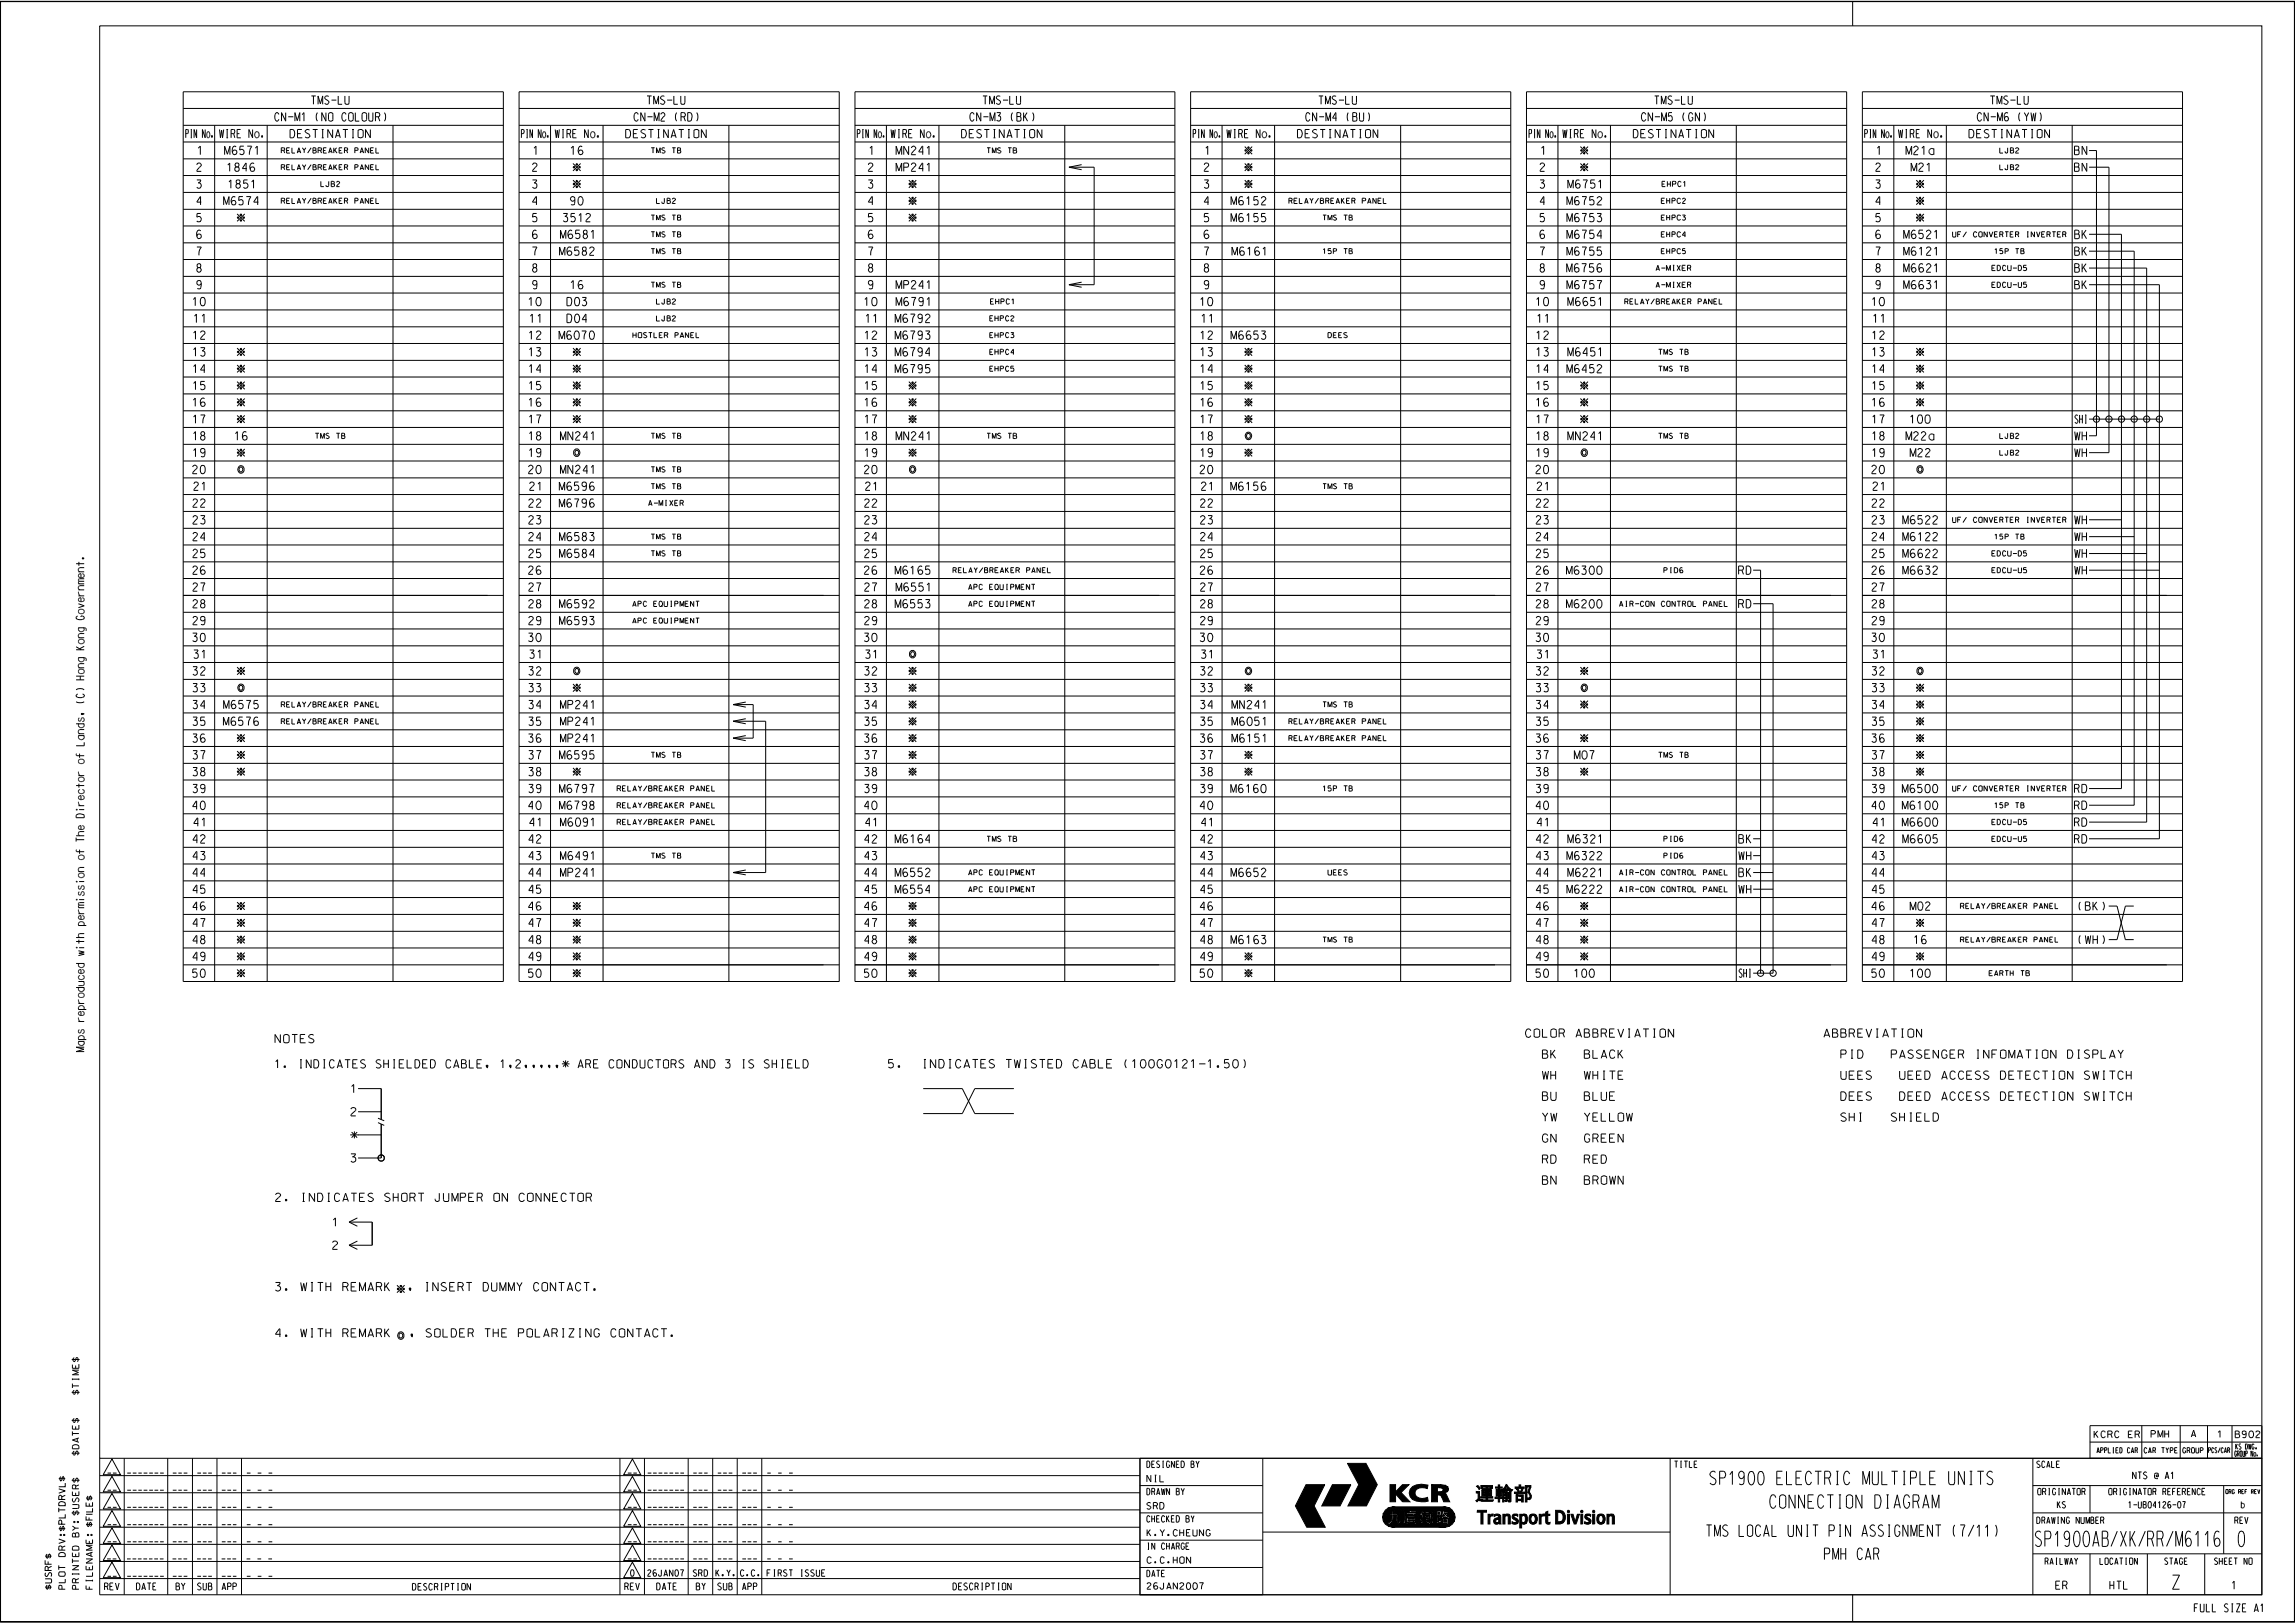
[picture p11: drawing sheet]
<svg xmlns="http://www.w3.org/2000/svg" width="420mm" height="297mm" viewBox="0 0 420 297" stroke-linecap="round" stroke-linejoin="round" font-family="sans-serif">
<defs><g id="words">
<g font-size="2.8">
<text x="372.5" y="283">SP1900AB</text>
<text x="388.1" y="283">XK</text>
<text x="393" y="283">RR</text>
<text x="398.2" y="283">M6116</text>
<text x="409.6" y="283">0</text>
</g>
<text font-size="2.6" x="397.6" y="290.8">Z</text>
<g font-size="2.5">
<text x="270" y="274.6">„B¿Ø‡¡</text>
<text x="270.3" y="278.9">Transport Division</text>
</g>
<g font-size="2.4">
<text x="312.9" y="271.7">SP1900 ELECTRIC MULTIPLE UNITS</text>
<text x="323.9" y="276">CONNECTION DIAGRAM</text>
</g>
<g font-size="2.1">
<text x="312.3" y="281.2">TMS LOCAL UNIT PIN ASSIGNMENT (7/11)</text>
<text x="333.9" y="285.4">PMH CAR</text>
</g>
<g font-size="1.5">
<text x="50.3" y="22.2">CN-M1 (NO COLOUR)</text>
<text x="57" y="19.1">TMS-LU</text>
<text x="116" y="22.2">CN-M2 (RD)</text>
<text x="118.4" y="19.1">TMS-LU</text>
<text x="177.5" y="22.2">CN-M3 (BK)</text>
<text x="179.9" y="19.1">TMS-LU</text>
<text x="239" y="22.2">CN-M4 (BU)</text>
<text x="241.3" y="19.1">TMS-LU</text>
<text x="300.4" y="22.2">CN-M5 (GN)</text>
<text x="302.8" y="19.1">TMS-LU</text>
<text x="361.9" y="22.2">CN-M6 (YW)</text>
<text x="364.3" y="19.1">TMS-LU</text>
<text x="34" y="25.2">PIN No.</text>
<text x="36.2" y="28.3">1</text>
<text x="40.2" y="25.2">WIRE No.</text>
<text x="41.1" y="28.3">M6571</text>
<text x="53.1" y="25.2">DESTINATION</text>
<text x="95.4" y="25.2">PIN No.</text>
<text x="97.6" y="28.3">1</text>
<text x="101.6" y="25.2">WIRE No.</text>
<text x="104.4" y="28.3">16</text>
<text x="114.5" y="25.2">DESTINATION</text>
<text x="156.9" y="25.2">PIN No.</text>
<text x="159.1" y="28.3">1</text>
<text x="163.1" y="25.2">WIRE No.</text>
<text x="164" y="28.3">MN241</text>
<text x="176" y="25.2">DESTINATION</text>
<text x="218.4" y="25.2">PIN No.</text>
<text x="220.6" y="28.3">1</text>
<text x="224.5" y="25.2">WIRE No.</text>
<text x="237.4" y="25.2">DESTINATION</text>
<text x="279.8" y="25.2">PIN No.</text>
<text x="282" y="28.3">1</text>
<text x="286" y="25.2">WIRE No.</text>
<text x="298.9" y="25.2">DESTINATION</text>
<text x="341.3" y="25.2">PIN No.</text>
<text x="343.5" y="28.3">1</text>
<text x="347.4" y="25.2">WIRE No.</text>
<text x="348.8" y="28.3">M21a</text>
<text x="360.4" y="25.2">DESTINATION</text>
<text x="379.6" y="28.3">BN</text>
<text x="36" y="31.4">2</text>
<text x="36" y="34.4">3</text>
<text x="41.6" y="31.4">1846</text>
<text x="41.8" y="34.4">1851</text>
<text x="97.5" y="34.4">3</text>
<text x="97.5" y="31.4">2</text>
<text x="158.9" y="34.4">3</text>
<text x="158.9" y="31.4">2</text>
<text x="164" y="31.4">MP241</text>
<text x="220.4" y="31.4">2</text>
<text x="220.4" y="34.4">3</text>
<text x="281.8" y="34.4">3</text>
<text x="281.8" y="31.4">2</text>
<text x="286.9" y="34.4">M6751</text>
<text x="343.3" y="31.4">2</text>
<text x="343.3" y="34.4">3</text>
<text x="349.8" y="31.4">M21</text>
<text x="379.6" y="31.4">BN</text>
<text x="36" y="40.6">5</text>
<text x="36" y="37.5">4</text>
<text x="40.9" y="37.5">M6574</text>
<text x="97.5" y="40.6">5</text>
<text x="97.5" y="37.5">4</text>
<text x="103.1" y="40.6">3512</text>
<text x="104.4" y="37.5">90</text>
<text x="158.9" y="40.6">5</text>
<text x="158.9" y="37.5">4</text>
<text x="220.4" y="40.6">5</text>
<text x="220.4" y="37.5">4</text>
<text x="225.3" y="40.6">M6155</text>
<text x="225.3" y="37.5">M6152</text>
<text x="281.8" y="40.6">5</text>
<text x="281.8" y="37.5">4</text>
<text x="286.8" y="37.5">M6752</text>
<text x="286.8" y="40.6">M6753</text>
<text x="343.3" y="40.6">5</text>
<text x="343.3" y="37.5">4</text>
<text x="36" y="43.7">6</text>
<text x="36" y="46.7">7</text>
<text x="97.4" y="43.7">6</text>
<text x="97.5" y="46.7">7</text>
<text x="102.4" y="46.7">M6582</text>
<text x="102.6" y="43.7">M6581</text>
<text x="158.9" y="43.7">6</text>
<text x="158.9" y="46.7">7</text>
<text x="220.4" y="43.7">6</text>
<text x="220.4" y="46.7">7</text>
<text x="225.5" y="46.7">M6161</text>
<text x="281.8" y="43.7">6</text>
<text x="281.8" y="46.7">7</text>
<text x="286.8" y="46.7">M6755</text>
<text x="286.8" y="43.7">M6754</text>
<text x="343.3" y="43.7">6</text>
<text x="343.3" y="46.7">7</text>
<text x="348.4" y="46.7">M6121</text>
<text x="348.4" y="43.7">M6521</text>
<text x="379.7" y="46.7">BK</text>
<text x="379.7" y="43.7">BK</text>
<text x="36" y="49.8">8</text>
<text x="36" y="52.9">9</text>
<text x="97.5" y="52.9">9</text>
<text x="97.5" y="49.8">8</text>
<text x="104.4" y="52.9">16</text>
<text x="158.9" y="52.9">9</text>
<text x="158.9" y="49.8">8</text>
<text x="164" y="52.9">MP241</text>
<text x="220.4" y="49.8">8</text>
<text x="220.4" y="52.9">9</text>
<text x="281.8" y="52.9">9</text>
<text x="281.8" y="49.8">8</text>
<text x="286.7" y="49.8">M6756</text>
<text x="286.8" y="52.9">M6757</text>
<text x="343.3" y="49.8">8</text>
<text x="343.3" y="52.9">9</text>
<text x="348.4" y="49.8">M6621</text>
<text x="348.4" y="52.9">M6631</text>
<text x="379.7" y="52.9">BK</text>
<text x="379.7" y="49.8">BK</text>
<text x="35.3" y="56">10</text>
<text x="35.5" y="59">11</text>
<text x="96.7" y="56">10</text>
<text x="96.9" y="59">11</text>
<text x="103.8" y="59">D04</text>
<text x="103.8" y="56">D03</text>
<text x="158.2" y="56">10</text>
<text x="158.4" y="59">11</text>
<text x="163.8" y="59">M6792</text>
<text x="164" y="56">M6791</text>
<text x="219.6" y="56">10</text>
<text x="219.9" y="59">11</text>
<text x="281.1" y="56">10</text>
<text x="281.3" y="59">11</text>
<text x="286.9" y="56">M6651</text>
<text x="342.6" y="56">10</text>
<text x="342.8" y="59">11</text>
<text x="35.3" y="62.1">12</text>
<text x="35.3" y="65.2">13</text>
<text x="96.8" y="65.2">13</text>
<text x="96.8" y="62.1">12</text>
<text x="102.3" y="62.1">M6070</text>
<text x="158.2" y="65.2">13</text>
<text x="158.2" y="62.1">12</text>
<text x="163.8" y="65.2">M6794</text>
<text x="163.8" y="62.1">M6793</text>
<text x="219.7" y="62.1">12</text>
<text x="219.7" y="65.2">13</text>
<text x="225.3" y="62.1">M6653</text>
<text x="281.1" y="65.2">13</text>
<text x="281.1" y="62.1">12</text>
<text x="286.9" y="65.2">M6451</text>
<text x="342.6" y="62.1">12</text>
<text x="342.6" y="65.2">13</text>
<text x="35.3" y="71.3">15</text>
<text x="35.3" y="68.2">14</text>
<text x="96.8" y="71.3">15</text>
<text x="96.8" y="68.2">14</text>
<text x="158.2" y="71.3">15</text>
<text x="158.2" y="68.2">14</text>
<text x="163.8" y="68.2">M6795</text>
<text x="219.7" y="71.3">15</text>
<text x="219.7" y="68.2">14</text>
<text x="281.1" y="71.3">15</text>
<text x="281.1" y="68.2">14</text>
<text x="286.8" y="68.2">M6452</text>
<text x="342.6" y="71.3">15</text>
<text x="342.6" y="68.2">14</text>
<text x="35.3" y="74.4">16</text>
<text x="35.3" y="77.5">17</text>
<text x="96.7" y="74.4">16</text>
<text x="96.8" y="77.5">17</text>
<text x="158.2" y="74.4">16</text>
<text x="158.2" y="77.5">17</text>
<text x="219.7" y="74.4">16</text>
<text x="219.7" y="77.5">17</text>
<text x="281.1" y="74.4">16</text>
<text x="281.1" y="77.5">17</text>
<text x="342.6" y="74.4">16</text>
<text x="342.6" y="77.5">17</text>
<text x="349.5" y="77.5">100</text>
<text x="379.7" y="77.5">SHI</text>
<text x="35.3" y="80.5">18</text>
<text x="35.3" y="83.6">19</text>
<text x="43" y="80.5">16</text>
<text x="96.8" y="80.5">18</text>
<text x="96.8" y="83.6">19</text>
<text x="102.6" y="80.5">MN241</text>
<text x="158.2" y="80.5">18</text>
<text x="158.2" y="83.6">19</text>
<text x="164" y="80.5">MN241</text>
<text x="219.7" y="80.5">18</text>
<text x="219.7" y="83.6">19</text>
<text x="281.1" y="80.5">18</text>
<text x="281.1" y="83.6">19</text>
<text x="286.9" y="80.5">MN241</text>
<text x="342.6" y="80.5">18</text>
<text x="342.6" y="83.6">19</text>
<text x="348.8" y="80.5">M22a</text>
<text x="349.6" y="83.6">M22</text>
<text x="379.7" y="80.5">WH</text>
<text x="379.7" y="83.6">WH</text>
<text x="35.3" y="86.7">20</text>
<text x="35.5" y="89.8">21</text>
<text x="96.7" y="86.7">20</text>
<text x="96.9" y="89.8">21</text>
<text x="102.4" y="89.8">M6596</text>
<text x="102.6" y="86.7">MN241</text>
<text x="158.2" y="86.7">20</text>
<text x="158.4" y="89.8">21</text>
<text x="219.6" y="86.7">20</text>
<text x="219.9" y="89.8">21</text>
<text x="225.3" y="89.8">M6156</text>
<text x="281.1" y="86.7">20</text>
<text x="281.3" y="89.8">21</text>
<text x="342.6" y="86.7">20</text>
<text x="342.8" y="89.8">21</text>
<text x="35.3" y="95.9">23</text>
<text x="35.3" y="92.8">22</text>
<text x="96.8" y="92.8">22</text>
<text x="96.8" y="95.9">23</text>
<text x="102.4" y="92.8">M6796</text>
<text x="158.2" y="92.8">22</text>
<text x="158.2" y="95.9">23</text>
<text x="219.7" y="95.9">23</text>
<text x="219.7" y="92.8">22</text>
<text x="281.1" y="92.8">22</text>
<text x="281.1" y="95.9">23</text>
<text x="342.6" y="95.9">23</text>
<text x="342.6" y="92.8">22</text>
<text x="348.2" y="95.9">M6522</text>
<text x="379.7" y="95.9">WH</text>
<text x="35.3" y="99">24</text>
<text x="96.8" y="99">24</text>
<text x="102.4" y="99">M6583</text>
<text x="158.2" y="99">24</text>
<text x="219.7" y="99">24</text>
<text x="281.1" y="99">24</text>
<text x="342.6" y="99">24</text>
<text x="348.2" y="99">M6122</text>
<text x="379.7" y="99">WH</text>
<text x="35.3" y="105.1">26</text>
<text x="35.3" y="102">25</text>
<text x="96.7" y="105.1">26</text>
<text x="96.8" y="102">25</text>
<text x="102.4" y="102">M6584</text>
<text x="158.2" y="105.1">26</text>
<text x="158.2" y="102">25</text>
<text x="163.8" y="105.1">M6165</text>
<text x="219.7" y="105.1">26</text>
<text x="219.7" y="102">25</text>
<text x="281.1" y="105.1">26</text>
<text x="281.1" y="102">25</text>
<text x="286.7" y="105.1">M6300</text>
<text x="318.2" y="105.1">RD</text>
<text x="342.6" y="105.1">26</text>
<text x="342.6" y="102">25</text>
<text x="348.2" y="105.1">M6632</text>
<text x="348.2" y="102">M6622</text>
<text x="379.7" y="105.1">WH</text>
<text x="379.7" y="102">WH</text>
<text x="35.3" y="111.3">28</text>
<text x="35.3" y="108.2">27</text>
<text x="96.8" y="108.2">27</text>
<text x="96.8" y="111.3">28</text>
<text x="102.4" y="111.3">M6592</text>
<text x="158.2" y="108.2">27</text>
<text x="158.2" y="111.3">28</text>
<text x="163.8" y="111.3">M6553</text>
<text x="164" y="108.2">M6551</text>
<text x="219.7" y="111.3">28</text>
<text x="219.7" y="108.2">27</text>
<text x="281.1" y="108.2">27</text>
<text x="281.1" y="111.3">28</text>
<text x="286.7" y="111.3">M6200</text>
<text x="318.2" y="111.3">RD</text>
<text x="342.6" y="111.3">28</text>
<text x="342.6" y="108.2">27</text>
<text x="35.3" y="117.4">30</text>
<text x="35.3" y="114.3">29</text>
<text x="96.7" y="117.4">30</text>
<text x="96.8" y="114.3">29</text>
<text x="102.4" y="114.3">M6593</text>
<text x="158.2" y="117.4">30</text>
<text x="158.2" y="114.3">29</text>
<text x="219.6" y="117.4">30</text>
<text x="219.7" y="114.3">29</text>
<text x="281.1" y="117.4">30</text>
<text x="281.1" y="114.3">29</text>
<text x="342.6" y="117.4">30</text>
<text x="342.6" y="114.3">29</text>
<text x="35.3" y="123.5">32</text>
<text x="35.5" y="120.5">31</text>
<text x="96.8" y="123.5">32</text>
<text x="96.9" y="120.5">31</text>
<text x="158.2" y="123.5">32</text>
<text x="158.4" y="120.5">31</text>
<text x="219.7" y="123.5">32</text>
<text x="219.9" y="120.5">31</text>
<text x="281.1" y="123.5">32</text>
<text x="281.3" y="120.5">31</text>
<text x="342.6" y="123.5">32</text>
<text x="342.8" y="120.5">31</text>
<text x="35.3" y="129.7">34</text>
<text x="35.3" y="126.6">33</text>
<text x="40.9" y="129.7">M6575</text>
<text x="96.8" y="126.6">33</text>
<text x="96.8" y="129.7">34</text>
<text x="102.6" y="129.7">MP241</text>
<text x="158.2" y="126.6">33</text>
<text x="158.2" y="129.7">34</text>
<text x="219.7" y="129.7">34</text>
<text x="219.7" y="126.6">33</text>
<text x="225.5" y="129.7">MN241</text>
<text x="281.1" y="126.6">33</text>
<text x="281.1" y="129.7">34</text>
<text x="342.6" y="129.7">34</text>
<text x="342.6" y="126.6">33</text>
<text x="35.3" y="135.8">36</text>
<text x="35.3" y="132.8">35</text>
<text x="40.9" y="132.8">M6576</text>
<text x="96.7" y="135.8">36</text>
<text x="96.8" y="132.8">35</text>
<text x="102.6" y="135.8">MP241</text>
<text x="102.6" y="132.8">MP241</text>
<text x="158.2" y="135.8">36</text>
<text x="158.2" y="132.8">35</text>
<text x="219.7" y="135.8">36</text>
<text x="219.7" y="132.8">35</text>
<text x="225.5" y="132.8">M6051</text>
<text x="225.5" y="135.8">M6151</text>
<text x="281.1" y="135.8">36</text>
<text x="281.1" y="132.8">35</text>
<text x="342.6" y="135.8">36</text>
<text x="342.6" y="132.8">35</text>
<text x="35.3" y="142">38</text>
<text x="35.3" y="138.9">37</text>
<text x="96.8" y="138.9">37</text>
<text x="96.8" y="142">38</text>
<text x="102.4" y="138.9">M6595</text>
<text x="158.2" y="138.9">37</text>
<text x="158.2" y="142">38</text>
<text x="219.7" y="142">38</text>
<text x="219.7" y="138.9">37</text>
<text x="281.1" y="138.9">37</text>
<text x="281.1" y="142">38</text>
<text x="288.1" y="138.9">M07</text>
<text x="342.6" y="142">38</text>
<text x="342.6" y="138.9">37</text>
<text x="35.3" y="148.1">40</text>
<text x="35.3" y="145.1">39</text>
<text x="96.7" y="148.1">40</text>
<text x="96.8" y="145.1">39</text>
<text x="102.4" y="145.1">M6797</text>
<text x="102.4" y="148.1">M6798</text>
<text x="158.2" y="148.1">40</text>
<text x="158.2" y="145.1">39</text>
<text x="219.6" y="148.1">40</text>
<text x="219.7" y="145.1">39</text>
<text x="225.2" y="145.1">M6160</text>
<text x="281.1" y="148.1">40</text>
<text x="281.1" y="145.1">39</text>
<text x="342.6" y="148.1">40</text>
<text x="342.6" y="145.1">39</text>
<text x="348.2" y="148.1">M6100</text>
<text x="348.2" y="145.1">M6500</text>
<text x="379.6" y="148.1">RD</text>
<text x="379.6" y="145.1">RD</text>
<text x="35.3" y="154.3">42</text>
<text x="35.5" y="151.2">41</text>
<text x="96.8" y="154.3">42</text>
<text x="96.9" y="151.2">41</text>
<text x="102.6" y="151.2">M6091</text>
<text x="158.2" y="154.3">42</text>
<text x="158.4" y="151.2">41</text>
<text x="163.8" y="154.3">M6164</text>
<text x="219.7" y="154.3">42</text>
<text x="219.9" y="151.2">41</text>
<text x="281.1" y="154.3">42</text>
<text x="281.3" y="151.2">41</text>
<text x="286.9" y="154.3">M6321</text>
<text x="318.2" y="154.3">BK</text>
<text x="342.6" y="154.3">42</text>
<text x="342.8" y="151.2">41</text>
<text x="348.2" y="151.2">M6600</text>
<text x="348.2" y="154.3">M6605</text>
<text x="379.6" y="154.3">RD</text>
<text x="379.6" y="151.2">RD</text>
<text x="35.3" y="160.4">44</text>
<text x="35.3" y="157.3">43</text>
<text x="96.8" y="157.3">43</text>
<text x="96.8" y="160.4">44</text>
<text x="102.6" y="160.4">MP241</text>
<text x="102.6" y="157.3">M6491</text>
<text x="158.2" y="157.3">43</text>
<text x="158.2" y="160.4">44</text>
<text x="163.8" y="160.4">M6552</text>
<text x="219.7" y="160.4">44</text>
<text x="219.7" y="157.3">43</text>
<text x="225.3" y="160.4">M6652</text>
<text x="281.1" y="157.3">43</text>
<text x="281.1" y="160.4">44</text>
<text x="286.8" y="157.3">M6322</text>
<text x="286.9" y="160.4">M6221</text>
<text x="318.2" y="160.4">BK</text>
<text x="318.2" y="157.3">WH</text>
<text x="342.6" y="160.4">44</text>
<text x="342.6" y="157.3">43</text>
<text x="35.3" y="166.6">46</text>
<text x="35.3" y="163.5">45</text>
<text x="96.7" y="166.6">46</text>
<text x="96.8" y="163.5">45</text>
<text x="158.2" y="166.6">46</text>
<text x="158.2" y="163.5">45</text>
<text x="163.8" y="163.5">M6554</text>
<text x="219.7" y="166.6">46</text>
<text x="219.7" y="163.5">45</text>
<text x="281.1" y="166.6">46</text>
<text x="281.1" y="163.5">45</text>
<text x="286.8" y="163.5">M6222</text>
<text x="318.2" y="163.5">WH</text>
<text x="342.6" y="166.6">46</text>
<text x="342.6" y="163.5">45</text>
<text x="349.6" y="166.6">M02</text>
<text x="380.3" y="166.6">(BK)</text>
<text x="35.3" y="172.7">48</text>
<text x="35.3" y="169.6">47</text>
<text x="96.8" y="169.6">47</text>
<text x="96.8" y="172.7">48</text>
<text x="158.2" y="169.6">47</text>
<text x="158.2" y="172.7">48</text>
<text x="219.7" y="172.7">48</text>
<text x="219.7" y="169.6">47</text>
<text x="225.3" y="172.7">M6163</text>
<text x="281.1" y="169.6">47</text>
<text x="281.1" y="172.7">48</text>
<text x="342.6" y="172.7">48</text>
<text x="342.6" y="169.6">47</text>
<text x="350.3" y="172.7">16</text>
<text x="380.3" y="172.7">(WH)</text>
<text x="35.3" y="178.9">50</text>
<text x="35.3" y="175.8">49</text>
<text x="96.7" y="178.9">50</text>
<text x="96.8" y="175.8">49</text>
<text x="158.2" y="178.9">50</text>
<text x="158.2" y="175.8">49</text>
<text x="219.6" y="178.9">50</text>
<text x="219.7" y="175.8">49</text>
<text x="281.1" y="178.9">50</text>
<text x="281.1" y="175.8">49</text>
<text x="288.1" y="178.9">100</text>
<text x="318.3" y="178.9">SHI</text>
<text x="342.6" y="178.9">50</text>
<text x="342.6" y="175.8">49</text>
<text x="349.5" y="178.9">100</text>
<text x="50.3" y="190.8">NOTES</text>
<text x="279.2" y="189.8">COLOR ABBREVIATION</text>
<text x="333.8" y="189.8">ABBREVIATION</text>
<text x="50.3" y="195.5">1. INDICATES SHIELDED CABLE, 1,2,,,,,* ARE CONDUCTORS AND 3 IS SHIELD</text>
<text x="162.6" y="195.4">5.</text>
<text x="166.3" y="195.4">INDICATES TWISTED CABLE (100G0121-1.50)</text>
<text x="280.7" y="197.5">WH</text>
<text x="280.7" y="193.7">BK</text>
<text x="287" y="193.7">BLACK</text>
<text x="287.7" y="197.5">WHITE</text>
<text x="335.2" y="197.5">UEES</text>
<text x="335.2" y="193.7">PID</text>
<text x="341.8" y="193.7">PASSENGER INFOMATION DISPLAY</text>
<text x="344.2" y="197.5">UEED ACCESS DETECTION SWITCH</text>
<text x="64.2" y="200">1</text>
<text x="280.8" y="201.4">BU</text>
<text x="287.4" y="201.4">BLUE</text>
<text x="335.2" y="201.4">DEES</text>
<text x="344.2" y="201.4">DEED ACCESS DETECTION SWITCH</text>
<text x="64.2" y="208.4">*</text>
<text x="64.2" y="204.2">2</text>
<text x="280.6" y="205.2">YW</text>
<text x="280.7" y="209">GN</text>
<text x="287.2" y="205.2">YELLOW</text>
<text x="287.2" y="209">GREEN</text>
<text x="335.5" y="205.2">SHI</text>
<text x="343.2" y="205.2">SHIELD</text>
<text x="64.2" y="212.7">3</text>
<text x="280.8" y="212.9">RD</text>
<text x="287.6" y="212.9">RED</text>
<text x="50.4" y="219.9">2. INDICATES SHORT JUMPER ON CONNECTOR</text>
<text x="280.6" y="216.7">BN</text>
<text x="286.6" y="216.7">BROWN</text>
<text x="60.9" y="224.4">1</text>
<text x="60.9" y="228.6">2</text>
<text x="50.4" y="236.2">3. WITH REMARK</text>
<text x="73.7" y="236.2">, INSERT DUMMY CONTACT.</text>
<text x="50.4" y="244.7">4. WITH REMARK</text>
<text x="74.1" y="244.7">, SOLDER THE POLARIZING CONTACT.</text>
<text x="376.2" y="290.8">ER</text>
<text x="386.1" y="290.8">HTL</text>
<text x="408.4" y="290.8">1</text>
<text x="401.6" y="295">FULL SIZE A1</text>
</g>
<g font-size="1.2">
<text x="383.3" y="263.1">KCRC ER</text>
<text x="393.7" y="263">PMH</text>
<text x="401" y="263">A</text>
<text x="405.8" y="263.1">1</text>
<text x="409.1" y="263.1">B902</text>
<text x="19.7" y="269.6">__</text>
<text x="23.3" y="269.6">_______</text>
<text x="31.6" y="269.6">___</text>
<text x="36.1" y="269.6">___</text>
<text x="40.6" y="269.6">___</text>
<text x="45.2" y="269.6">_ _ _</text>
<text x="114.9" y="269.6">__</text>
<text x="118.5" y="269.6">_______</text>
<text x="126.8" y="269.6">___</text>
<text x="131.3" y="269.6">___</text>
<text x="135.8" y="269.6">___</text>
<text x="140.4" y="269.6">_ _ _</text>
<text x="19.7" y="272.7">__</text>
<text x="19.7" y="275.9">__</text>
<text x="23.3" y="272.7">_______</text>
<text x="23.3" y="275.9">_______</text>
<text x="31.6" y="272.7">___</text>
<text x="31.6" y="275.9">___</text>
<text x="36.1" y="272.7">___</text>
<text x="36.1" y="275.9">___</text>
<text x="40.6" y="272.7">___</text>
<text x="40.6" y="275.9">___</text>
<text x="45.2" y="272.7">_ _ _</text>
<text x="45.2" y="275.9">_ _ _</text>
<text x="114.9" y="275.9">__</text>
<text x="114.9" y="272.7">__</text>
<text x="118.5" y="275.9">_______</text>
<text x="118.5" y="272.7">_______</text>
<text x="126.8" y="275.9">___</text>
<text x="126.8" y="272.7">___</text>
<text x="131.3" y="275.9">___</text>
<text x="131.3" y="272.7">___</text>
<text x="135.8" y="275.9">___</text>
<text x="135.8" y="272.7">___</text>
<text x="140.4" y="275.9">_ _ _</text>
<text x="140.4" y="272.7">_ _ _</text>
<text x="209.9" y="271.2">NIL</text>
<text x="376.5" y="276">KS</text>
<text x="389.5" y="276">1-UB04126-07</text>
<text x="390.3" y="270.6">NTS @ A1</text>
<text x="410.2" y="276">b</text>
<text x="19.7" y="279">__</text>
<text x="23.3" y="279">_______</text>
<text x="31.6" y="279">___</text>
<text x="36.1" y="279">___</text>
<text x="40.6" y="279">___</text>
<text x="45.2" y="279">_ _ _</text>
<text x="114.9" y="279">__</text>
<text x="118.5" y="279">_______</text>
<text x="126.8" y="279">___</text>
<text x="131.3" y="279">___</text>
<text x="135.8" y="279">___</text>
<text x="140.4" y="279">_ _ _</text>
<text x="209.9" y="276.2">SRD</text>
<text x="209.9" y="281.1">K.Y.CHEUNG</text>
<text x="19.6" y="285.3">__</text>
<text x="19.7" y="282.2">__</text>
<text x="23.2" y="285.3">_______</text>
<text x="23.3" y="282.2">_______</text>
<text x="31.6" y="285.3">___</text>
<text x="31.6" y="282.2">___</text>
<text x="36.1" y="285.3">___</text>
<text x="36.1" y="282.2">___</text>
<text x="40.6" y="285.3">___</text>
<text x="40.6" y="282.2">___</text>
<text x="45.1" y="285.3">_ _ _</text>
<text x="45.2" y="282.2">_ _ _</text>
<text x="114.9" y="285.3">__</text>
<text x="114.9" y="282.2">__</text>
<text x="118.5" y="285.3">_______</text>
<text x="118.5" y="282.2">_______</text>
<text x="126.8" y="285.3">___</text>
<text x="126.8" y="282.2">___</text>
<text x="131.3" y="285.3">___</text>
<text x="131.3" y="282.2">___</text>
<text x="135.8" y="285.3">___</text>
<text x="135.8" y="282.2">___</text>
<text x="140.4" y="285.3">_ _ _</text>
<text x="140.4" y="282.2">_ _ _</text>
<text x="209.9" y="286.1">C.C.HON</text>
<text x="19.1" y="290.9">REV</text>
<text x="19.7" y="288.4">__</text>
<text x="23.3" y="288.4">_______</text>
<text x="25" y="290.9">DATE</text>
<text x="31.6" y="288.4">___</text>
<text x="32.2" y="290.9">BY</text>
<text x="36.1" y="288.4">___</text>
<text x="36.2" y="290.9">SUB</text>
<text x="40.6" y="288.4">___</text>
<text x="40.6" y="290.9">APP</text>
<text x="45.2" y="288.4">_ _ _</text>
<text x="75.5" y="291">DESCRIPTION</text>
<text x="114.3" y="290.9">REV</text>
<text x="115.4" y="288.4">0</text>
<text x="118.5" y="288.4">26JAN07</text>
<text x="120.2" y="290.9">DATE</text>
<text x="126.9" y="288.4">SRD</text>
<text x="127.4" y="290.9">BY</text>
<text x="131" y="288.4">K.Y.</text>
<text x="131.4" y="290.9">SUB</text>
<text x="135.5" y="288.4">C.C.</text>
<text x="135.9" y="290.9">APP</text>
<text x="140.4" y="288.4">FIRST ISSUE</text>
<text x="174.4" y="290.9">DESCRIPTION</text>
<text x="209.9" y="290.8">26JAN2007</text>
</g>
<g font-size="1">
<text x="51.5" y="28">RELAY/BREAKER PANEL</text>
<text x="119.2" y="28">TMS TB</text>
<text x="180.6" y="28">TMS TB</text>
<text x="366" y="28">LJB2</text>
<text x="51.5" y="31.1">RELAY/BREAKER PANEL</text>
<text x="58.7" y="34.2">LJB2</text>
<text x="304.2" y="34.2">EHPC1</text>
<text x="366" y="31.1">LJB2</text>
<text x="51.5" y="37.2">RELAY/BREAKER PANEL</text>
<text x="119.2" y="40.3">TMS TB</text>
<text x="120.2" y="37.2">LJB2</text>
<text x="235.9" y="37.2">RELAY/BREAKER PANEL</text>
<text x="242.1" y="40.3">TMS TB</text>
<text x="304.1" y="37.2">EHPC2</text>
<text x="304.1" y="40.3">EHPC3</text>
<text x="119.2" y="46.4">TMS TB</text>
<text x="119.2" y="43.4">TMS TB</text>
<text x="242.1" y="46.4">15P TB</text>
<text x="304" y="46.4">EHPC5</text>
<text x="304.1" y="43.4">EHPC4</text>
<text x="357.3" y="43.4">UF/ CONVERTER INVERTER</text>
<text x="365" y="46.4">15P TB</text>
<text x="119.2" y="52.6">TMS TB</text>
<text x="303.1" y="49.5">A-MIXER</text>
<text x="303.1" y="52.6">A-MIXER</text>
<text x="364.5" y="52.6">EDCU-U5</text>
<text x="364.5" y="49.5">EDCU-D5</text>
<text x="120.2" y="58.7">LJB2</text>
<text x="120.2" y="55.7">LJB2</text>
<text x="181.1" y="58.7">EHPC2</text>
<text x="181.3" y="55.7">EHPC1</text>
<text x="297.3" y="55.7">RELAY/BREAKER PANEL</text>
<text x="115.8" y="61.8">HOSTLER PANEL</text>
<text x="181.1" y="61.8">EHPC3</text>
<text x="181.1" y="64.9">EHPC4</text>
<text x="243.1" y="61.8">DEES</text>
<text x="303.5" y="64.9">TMS TB</text>
<text x="181.1" y="68">EHPC5</text>
<text x="303.5" y="68">TMS TB</text>
<text x="57.7" y="80.2">TMS TB</text>
<text x="119.2" y="80.2">TMS TB</text>
<text x="180.6" y="80.2">TMS TB</text>
<text x="303.5" y="80.2">TMS TB</text>
<text x="366" y="83.3">LJB2</text>
<text x="366" y="80.2">LJB2</text>
<text x="119.2" y="89.5">TMS TB</text>
<text x="119.2" y="86.4">TMS TB</text>
<text x="242.1" y="89.5">TMS TB</text>
<text x="118.7" y="92.5">A-MIXER</text>
<text x="357.3" y="95.6">UF/ CONVERTER INVERTER</text>
<text x="119.2" y="101.8">TMS TB</text>
<text x="119.2" y="98.7">TMS TB</text>
<text x="364.5" y="101.8">EDCU-D5</text>
<text x="365" y="98.7">15P TB</text>
<text x="174.4" y="104.8">RELAY/BREAKER PANEL</text>
<text x="177.3" y="107.9">APC EQUIPMENT</text>
<text x="304.5" y="104.8">PID6</text>
<text x="364.5" y="104.8">EDCU-U5</text>
<text x="115.8" y="111">APC EQUIPMENT</text>
<text x="177.3" y="111">APC EQUIPMENT</text>
<text x="296.4" y="111">AIR-CON CONTROL PANEL</text>
<text x="115.8" y="114">APC EQUIPMENT</text>
<text x="51.5" y="129.4">RELAY/BREAKER PANEL</text>
<text x="242.1" y="129.4">TMS TB</text>
<text x="51.5" y="132.5">RELAY/BREAKER PANEL</text>
<text x="235.9" y="135.6">RELAY/BREAKER PANEL</text>
<text x="235.9" y="132.5">RELAY/BREAKER PANEL</text>
<text x="119.2" y="138.6">TMS TB</text>
<text x="303.5" y="138.6">TMS TB</text>
<text x="113" y="147.8">RELAY/BREAKER PANEL</text>
<text x="113" y="144.8">RELAY/BREAKER PANEL</text>
<text x="242.1" y="144.8">15P TB</text>
<text x="357.3" y="144.8">UF/ CONVERTER INVERTER</text>
<text x="365" y="147.8">15P TB</text>
<text x="113" y="150.9">RELAY/BREAKER PANEL</text>
<text x="180.6" y="154">TMS TB</text>
<text x="304.5" y="154">PID6</text>
<text x="364.5" y="154">EDCU-U5</text>
<text x="364.5" y="150.9">EDCU-D5</text>
<text x="119.2" y="157.1">TMS TB</text>
<text x="177.3" y="160.1">APC EQUIPMENT</text>
<text x="243.1" y="160.1">UEES</text>
<text x="296.4" y="160.1">AIR-CON CONTROL PANEL</text>
<text x="304.5" y="157.1">PID6</text>
<text x="177.3" y="163.2">APC EQUIPMENT</text>
<text x="296.4" y="163.2">AIR-CON CONTROL PANEL</text>
<text x="358.8" y="166.3">RELAY/BREAKER PANEL</text>
<text x="242.1" y="172.4">TMS TB</text>
<text x="358.8" y="172.4">RELAY/BREAKER PANEL</text>
<text x="364" y="178.6">EARTH TB</text>
<text x="383.7" y="265.9">APPLIED CAR</text>
<text x="392.4" y="265.9">CAR TYPE</text>
<text x="399.5" y="265.9">GROUP</text>
<text x="409" y="266.5">GROUP No.</text>
<text x="409.1" y="265.2">KS DWG.</text>
</g>
<text font-size=".9" x="404.2" y="265.8">PCS/CAR</text>
</g></defs>
<path d="M.1 .3h419.8v296.4h-419.8z" fill="none" stroke="#000" stroke-width=".21"/>
<g fill="none" stroke="#000" stroke-width=".18">
<path d="M0 .2h419.9v296.6h-419.9zM18.2 4.7h395.7v262.2h-395.7zM33.5 16.8h58.6v162.8h-58.6zM33.5 19.8h58.6M95 16.8h58.6v162.8h-58.6zM95 19.8h58.6M156.5 16.8h58.5v162.8h-58.5zM156.5 19.8h58.5M217.9 16.8h58.6v162.8h-58.6zM217.9 19.8h58.6M279.4 16.8h58.5v162.8h-58.5zM279.4 19.8h58.5"/>
<path d="M339 .2v4.5M340.8 16.8h58.6v162.8h-58.6zM340.8 19.8h58.6M33.5 22.9h58.6M33.5 26h58.6M33.5 29.1h58.6M33.5 32.1h58.6M33.5 35.2h58.6M33.5 38.3h58.6M39.3 22.9v156.7M43.4 39.1l1.4 1.4M44.8 39.1l-1.4 1.4"/>
<path d="M48.9 22.9v156.7M71.9 22.9v156.7M95 22.9h58.6M95 26h58.6M95 29.1h58.6M95 32.1h58.6M95 35.2h58.6M95 38.3h58.6M100.8 22.9v156.7M104.9 33l1.4 1.4M104.9 29.9l1.4 1.4M106.3 33l-1.4 1.4"/>
<path d="M106.3 29.9l-1.4 1.4M110.4 22.9v156.7M133.4 22.9v156.7M156.5 22.9h58.5M156.5 26h58.5M156.5 29.1h58.5M156.5 32.1h58.5M156.5 35.2h58.5M156.5 38.3h58.5M162.2 22.9v156.7M166.3 36.1l1.4 1.4M166.3 39.1l1.4 1.4"/>
<path d="M166.3 33l1.4 1.4M166.4 36.7l.2-.1v.2l-.1 .1zM166.4 33.6h.2v.2zM166.9 37.2l.2-.1v.2l-.1 .1zM166.9 36.2l.2-.1v.2l-.1 .1zM166.9 34.1h.2v.2zM166.9 33.1h.2v.2zM167.7 36.1l-1.4 1.4M167.7 39.1l-1.4 1.4M167.7 33l-1.4 1.4M171.8 22.9v156.7M194.9 22.9v156.7"/>
<path d="M195.6 30.6h4.6v21.5h-4.6M195.6 30.6l2.4 .5M198 30.1l-2.4 .5M217.9 22.9h58.6M217.9 26h58.6M217.9 29.1h58.6M217.9 32.1h58.6M217.9 35.2h58.6M217.9 38.3h58.6M223.6 22.9v156.7M227.8 33l1.4 1.4M227.8 29.9l1.4 1.4"/>
<path d="M227.8 26.8l1.4 1.4M229.2 33l-1.4 1.4M229.2 29.9l-1.4 1.4M229.2 26.8l-1.4 1.4M233.3 22.9v156.7M256.3 22.9v156.7M279.4 22.9h58.5M279.4 26h58.5M279.4 29.1h58.5M279.4 32.1h58.5M279.4 35.2h58.5M279.4 38.3h58.5"/>
<path d="M285.1 22.9v156.7M289.2 29.9l1.4 1.4M289.2 26.8l1.4 1.4M290.6 29.9l-1.4 1.4M290.6 26.8l-1.4 1.4M294.7 22.9v156.7M317.8 22.9v156.7M340.8 22.9h58.6M340.8 26h58.6M340.8 29.1h58.6M340.8 32.1h58.6M340.8 35.2h58.6"/>
<path d="M340.8 38.3h58.6M346.6 22.9v156.7M350.7 36.1l1.4 1.4M350.7 39.1l1.4 1.4M350.7 33l1.4 1.4M352.1 36.1l-1.4 1.4M352.1 39.1l-1.4 1.4M352.1 33l-1.4 1.4M356.2 22.9v156.7M379.2 22.9v156.7M382.3 30.6h3.7v52.2h-3.7M382.3 27.5h1.4v52.2h-1.4"/>
<path d="M33.5 41.3h58.6M33.5 44.4h58.6M33.5 47.5h58.6M33.5 50.6h58.6M33.5 53.6h58.6M33.5 56.7h58.6M33.5 59.8h58.6M36.7 42.2l-.3-.1-.4 .3M95 41.3h58.6M95 44.4h58.6M95 47.5h58.6M95 50.6h58.6"/>
<path d="M95 53.6h58.6M95 56.7h58.6M95 59.8h58.6M98.2 42.2l-.4-.1-.3 .3M156.5 41.3h58.5M156.5 44.4h58.5M156.5 47.5h58.5M156.5 50.6h58.5M156.5 53.6h58.5M156.5 56.7h58.5M156.5 59.8h58.5M159.6 42.2l-.3-.1-.3 .3"/>
<path d="M166.9 40.2h.2v.3zM195.6 52.1l2.4 .5M198 51.6l-2.4 .5M217.9 41.3h58.6M217.9 44.4h58.6M217.9 47.5h58.6M217.9 50.6h58.6M217.9 53.6h58.6M217.9 56.7h58.6M217.9 59.8h58.6M221.1 42.2l-.3-.1-.4 .3M279.4 41.3h58.5"/>
<path d="M279.4 44.4h58.5M279.4 47.5h58.5M279.4 50.6h58.5M279.4 53.6h58.5M279.4 56.7h58.5M279.4 59.8h58.5M282.6 42.2l-.4-.1-.3 .3M340.8 41.3h58.6M340.8 44.4h58.6M340.8 47.5h58.6M340.8 50.6h58.6M340.8 53.6h58.6"/>
<path d="M340.8 56.7h58.6M340.8 59.8h58.6M344 42.2l-.3-.1-.4 .3M380.3 49l.2-.4-.1-.2-.2-.2h-.5v1.6M381 48.2v1.6M381.8 48.2l-.8 1M382.3 52.1h12.9v101.4h-12.9M382.3 49.1h10.6v101.3h-10.6M382.3 46h8.3v101.4h-8.3M382.3 42.9h5.9v101.4h-5.9M33.5 62.9h58.6M33.5 65.9h58.6"/>
<path d="M33.5 69h58.6M33.5 72.1h58.6M33.5 75.2h58.6M33.5 78.2h58.6M43.4 76l1.4 1.4M43.4 72.9l1.4 1.4M43.4 69.8l1.4 1.4M43.4 66.8l1.4 1.3M43.4 63.7l1.4 1.4M44.8 76l-1.4 1.4M44.8 72.9l-1.4 1.4M44.8 69.8l-1.4 1.4"/>
<path d="M44.8 66.8l-1.4 1.3M44.8 63.7l-1.4 1.4M95 62.9h58.6M95 65.9h58.6M95 69h58.6M95 72.1h58.6M95 75.2h58.6M95 78.2h58.6M104.9 76l1.4 1.4M104.9 72.9l1.4 1.4M104.9 69.8l1.4 1.4M104.9 66.8l1.4 1.3"/>
<path d="M104.9 63.7l1.4 1.4M106.3 76l-1.4 1.4M106.3 72.9l-1.4 1.4M106.3 69.8l-1.4 1.4M106.3 66.8l-1.4 1.3M106.3 63.7l-1.4 1.4M156.5 62.9h58.5M156.5 65.9h58.5M156.5 69h58.5M156.5 72.1h58.5M156.5 75.2h58.5M156.5 78.2h58.5"/>
<path d="M166.3 76l1.4 1.4M166.3 72.9l1.4 1.4M166.3 69.8l1.4 1.4M166.4 76.6h.2v.2zM166.4 70.5l.2-.1v.3zM166.5 73.5l.1 .1-.1 .2-.1-.1zM166.9 77.1h.2v.2zM166.9 74.1l.2-.1v.2l-.1 .1zM166.9 73.1l.2-.1v.2l-.1 .1zM166.9 71l.2-.1v.3zM166.9 70l.2-.1v.3zM167.7 76l-1.4 1.4"/>
<path d="M167.7 72.9l-1.4 1.4M167.7 69.8l-1.4 1.4M217.9 62.9h58.6M217.9 65.9h58.6M217.9 69h58.6M217.9 72.1h58.6M217.9 75.2h58.6M217.9 78.2h58.6M227.8 76l1.4 1.4M227.8 72.9l1.4 1.4M227.8 69.8l1.4 1.4M227.8 66.8l1.4 1.3"/>
<path d="M227.8 63.7l1.4 1.4M228.1 79.2a.64 .64 0 0 1 1 .6 .64 .64 0 0 1-1 .5l-.2-.6zM228.2 79.5a.38 .38 0 0 1 .5 0 .38 .38 0 0 1 0 .5 .38 .38 0 0 1-.5 0zM229.2 76l-1.4 1.4M229.2 72.9l-1.4 1.4M229.2 69.8l-1.4 1.4M229.2 66.8l-1.4 1.3M229.2 63.7l-1.4 1.4M279.4 62.9h58.5M279.4 65.9h58.5M279.4 69h58.5M279.4 72.1h58.5"/>
<path d="M279.4 75.2h58.5M279.4 78.2h58.5M289.2 76l1.4 1.4M289.2 72.9l1.4 1.4M289.2 69.8l1.4 1.4M289.3 70.5l.1-.1 .2 .2-.3 .1zM289.3 76.6h.3l-.1 .2-.2-.1zM289.3 73.5l.3 .1-.2 .2-.1-.2zM290.6 76l-1.4 1.4M290.6 72.9l-1.4 1.4M290.6 69.8l-1.4 1.4M340.8 62.9h58.6"/>
<path d="M340.8 65.9h58.6M340.8 69h58.6M340.8 72.1h58.6M340.8 75.2h58.6M340.8 78.2h58.6M350.7 72.9l1.4 1.4M350.7 69.8l1.4 1.4M350.7 66.8l1.4 1.3M350.7 63.7l1.4 1.4M352.1 72.9l-1.4 1.4M352.1 69.8l-1.4 1.4M352.1 66.8l-1.4 1.3"/>
<path d="M352.1 63.7l-1.4 1.4M382.3 76.7h12.9M33.5 81.3h58.6M33.5 84.4h58.6M33.5 87.5h58.6M33.5 90.5h58.6M33.5 93.6h58.6M33.5 96.7h58.6M33.5 99.7h58.6M43.4 82.2l1.4 1.3M43.8 85.3a.63 .63 0 0 1 .9 .6 .63 .63 0 0 1-.9 .6l-.3-.6zM44 85.5a.45 .45 0 0 1 .5 .4 .45 .45 0 0 1-.5 .4 .52 .52 0 0 1 0-.8z"/>
<path d="M44.8 82.2l-1.4 1.3M95 81.3h58.6M95 84.4h58.6M95 87.5h58.6M95 90.5h58.6M95 93.6h58.6M95 96.7h58.6M95 99.7h58.6M105.1 82.4a.64 .64 0 0 1 .9 0 .64 .64 0 0 1-.1 1 .64 .64 0 0 1-.9-.1 .64 .64 0 0 1 .1-.9zM105.4 82.5a.41 .41 0 0 1 .5 .3 .41 .41 0 0 1-.5 .4l-.2-.4zM156.5 81.3h58.5M156.5 84.4h58.5"/>
<path d="M156.5 87.5h58.5M156.5 90.5h58.5M156.5 93.6h58.5M156.5 96.7h58.5M156.5 99.7h58.5M166.3 82.2l1.4 1.3M166.7 85.3a.64 .64 0 0 1 .9 .6 .64 .64 0 0 1-.9 .6l-.2-.4v-.4zM166.8 85.5a.42 .42 0 0 1 .6 .4 .42 .42 0 0 1-.5 .4l-.2-.2zM167.7 82.2l-1.4 1.3M217.9 81.3h58.6M217.9 84.4h58.6M217.9 87.5h58.6"/>
<path d="M217.9 90.5h58.6M217.9 93.6h58.6M217.9 96.7h58.6M217.9 99.7h58.6M227.8 82.2l1.4 1.3M229.2 82.2l-1.4 1.3M279.4 81.3h58.5M279.4 84.4h58.5M279.4 87.5h58.5M279.4 90.5h58.5M279.4 93.6h58.5M279.4 96.7h58.5"/>
<path d="M279.4 99.7h58.5M289.5 82.4a.63 .63 0 0 1 .9 0 .63 .63 0 0 1 0 .9 .63 .63 0 0 1-.9 0 .63 .63 0 0 1 0-.9zM289.7 82.5a.41 .41 0 0 1 .6 .3 .41 .41 0 0 1-.6 .4l-.1-.4zM340.8 81.3h58.6M340.8 84.4h58.6M340.8 87.5h58.6M340.8 90.5h58.6M340.8 93.6h58.6M340.8 96.7h58.6M340.8 99.7h58.6M351 85.3a.64 .64 0 0 1 1 .6 .64 .64 0 0 1-1 .6l-.2-.4v-.4zM351.3 85.5a.45 .45 0 0 1 .4 .4 .45 .45 0 0 1-.4 .4 .52 .52 0 0 1 0-.8z"/>
<path d="M382.3 98.2h8.3M382.3 95.1h5.9M13.9 118.9h1.5M13.9 118.4l1 .5M13.9 103.2h1.5M14.2 112.7l-.3 .3a.97 .97 0 0 0 1.5 .1v-.2l-.3-.2h-.3v.2M14.4 108.3v.5l.3 .2M14.4 117.2a.53 .53 0 0 1 .6-.3 .53 .53 0 0 1 .3 .7l-.2 .2h-.4l-.3-.3zM14.4 114.9h1.1l.3 .2-.1 .3M14.4 116.7h1M14.4 110.5l1 .4-1 .3M14.4 109h1"/>
<path d="M14.4 107.9h1M14.4 106.8h1M14.4 106.7h.1M14.4 106.7l.1 .1M14.4 104.6h1M14.4 111.7l.3-.2h.5l.2 .2v.3l-.3 .3h-.5l-.2-.3zM14.4 102.8v.7M14.4 105.9v.4l.1 .1M14.4 105.9h.1M14.4 106.4h.1M14.5 114.9l-.1 .1a.51 .51 0 0 0 .5 .6 .51 .51 0 0 0 .4-.7M14.5 106.4l-.1 .1v.2"/>
<path d="M14.5 106.4h.9M15.1 102.1h.1l.1 .1-.2 .1zM15.1 105a.36 .36 0 0 1 .3 .3 .36 .36 0 0 1-.2 .4 .48 .48 0 0 1-.6 0 .48 .48 0 0 1-.2-.6l.4-.1v.7M15.1 109.4l.3 .1v.3a.58 .58 0 0 1-.6 .3 .58 .58 0 0 1-.4-.4l.2-.3h.2v.7M15.1 102.1l.1 .1zM15.4 118.3l-.8 .4M15.4 115.9l-1 .1v.5l.2 .2M15.4 107.2h-.8a.39 .39 0 0 0-.3 .4 .39 .39 0 0 0 .3 .3M15.4 105.9h-.9M15.4 103.9h-.8a.39 .39 0 0 0-.3 .4 .39 .39 0 0 0 .3 .3M33.5 109h58.6M33.5 105.9h58.6"/>
<path d="M33.5 102.8h58.6M33.5 112h58.6M33.5 115.1h58.6M33.5 118.2h58.6M95 109h58.6M95 105.9h58.6M95 102.8h58.6M95 112h58.6M95 115.1h58.6M95 118.2h58.6M156.5 109h58.5M156.5 105.9h58.5"/>
<path d="M156.5 102.8h58.5M156.5 112h58.5M156.5 115.1h58.5M156.5 118.2h58.5M166.5 119.3a.65 .65 0 0 1 1.1 .2 .65 .65 0 0 1-.6 .9l-.5-.3zM166.8 119.3a.41 .41 0 0 1 .5 .4 .41 .41 0 0 1-.5 .4l-.1-.3zM217.9 109h58.6M217.9 105.9h58.6M217.9 102.8h58.6M217.9 112h58.6M217.9 115.1h58.6M217.9 118.2h58.6"/>
<path d="M279.4 109h58.5M279.4 105.9h58.5M279.4 102.8h58.5M279.4 112h58.5M279.4 115.1h58.5M279.4 118.2h58.5M320.8 104.3h1.4v73.8M320.8 110.5h3.7v67.6h-3.7M340.8 109h58.6M340.8 105.9h58.6M340.8 102.8h58.6M340.8 112h58.6"/>
<path d="M340.8 115.1h58.6M340.8 118.2h58.6M382.3 104.3h12.9M382.3 101.3h10.6M13.9 128.4l.7 .2 .8-.2M13.9 126.2l.7-.2 .5 .1 .3 .1M13.9 132.5h1.5M13.9 124.4h1.5M13.9 123.7h1.5M14 137.9l-.1 .2 .2 .2h1.3M14.2 127l-.3 .3a.94 .94 0 0 0 1.6 0l-.4-.3M14.4 134.6h1"/>
<path d="M14.4 134.3h1M14.4 122.2h1M14.4 120.3l1.2 .1 .2 .2-.1 .3M14.4 139.1l.3-.2 .5 .1 .2 .2v.3l-.3 .2h-.5l-.2-.2zM14.4 122.6a.52 .52 0 0 1 .7-.1 .52 .52 0 0 1 .2 .6l-.2 .2-.5-.1-.2-.2zM14.5 120.3a.49 .49 0 0 0 .4 .8 .49 .49 0 0 0 .4-.8M14.5 132.5a.48 .48 0 0 0 .4 .7 .48 .48 0 0 0 .4-.7M14.5 134.6a.5 .5 0 0 0 .1 .7 .5 .5 0 0 0 .6-.1l.2-.1-.1-.5M14.5 131.3l-.1 .2 .1 .5 .3-.1 .1-.5h.4l.1 .4-.1 .2h-.2M14.6 137.9v.8M14.7 123.7v.7M14.9 130.6l.5 .1-.4 .1z"/>
<path d="M15 130.7l.1-.1-.1 .1M15.4 135.8v.7h-1.5M15.4 133.5h-.8a.39 .39 0 0 0-.3 .4 .39 .39 0 0 0 .3 .4M15.4 121.4h-.8a.39 .39 0 0 0-.3 .4 .39 .39 0 0 0 .3 .4M33.5 121.2h58.6M33.5 124.3h58.6M33.5 127.4h58.6M33.5 130.5h58.6M33.5 133.6h58.6M33.5 136.6h58.6M33.5 139.7h58.6M43.4 137.4l1.4 1.4"/>
<path d="M43.4 134.4l1.4 1.4M43.4 122.1l1.4 1.4M43.8 125.3a.66 .66 0 0 1 .9 .5 .66 .66 0 0 1-.8 .7l-.3-.2-.1-.5zM43.9 125.5a.41 .41 0 0 1 .6 .3 .41 .41 0 0 1-.6 .4l-.2-.4zM44.8 122.1l-1.4 1.4M44.8 137.4l-1.4 1.4M44.8 134.4l-1.4 1.4M95 121.2h58.6M95 124.3h58.6M95 127.4h58.6M95 130.5h58.6M95 133.6h58.6"/>
<path d="M95 136.6h58.6M95 139.7h58.6M104.9 125.2l1.4 1.4M105.2 122.2a.64 .64 0 0 1 .9 .6 .64 .64 0 0 1-.9 .5l-.2-.3v-.4zM105.4 122.4a.39 .39 0 0 1 .5 .4 .39 .39 0 0 1-.5 .3l-.2-.3zM106.3 125.2l-1.4 1.4M134.2 132h5.9v27.7h-5.9M134.2 132l2.3 .5M134.2 128.9h3.6v6.2h-3.6M134.2 128.9l2.3 .5M134.2 135.1l2.3 .4M136.5 131.5l-2.3 .5"/>
<path d="M136.5 128.5l-2.3 .4M136.5 134.6l-2.3 .5M156.5 121.2h58.5M156.5 124.3h58.5M156.5 127.4h58.5M156.5 130.5h58.5M156.5 133.6h58.5M156.5 136.6h58.5M156.5 139.7h58.5M166.3 128.2l1.4 1.4M166.3 131.3l1.4 1.4M166.3 134.4l1.4 1.4"/>
<path d="M166.3 137.4l1.4 1.4M166.3 125.2l1.4 1.4M166.3 122.1l1.4 1.4M166.4 128.9h.2v.2zM166.4 125.8l.2-.1v.2l-.1 .1zM166.9 129.4l.2-.1v.3zM166.9 128.3h.2v.3zM166.9 132.5l.2-.1v.2l-.1 .1zM166.9 131.4h.2v.2h-.1zM166.9 138.6l.2-.1v.2l-.1 .1zM166.9 137.6l.1-.1 .1 .2-.1 .1zM166.9 126.3l.2-.1v.2l-.1 .1z"/>
<path d="M166.9 125.3l.2-.1v.2h-.2zM166.9 123.2h.2v.1l-.1 .1zM166.9 122.2h.2v.1l-.1 .1zM167.7 128.2l-1.4 1.4M167.7 131.3l-1.4 1.4M167.7 134.4l-1.4 1.4M167.7 137.4l-1.4 1.4M167.7 125.2l-1.4 1.4M167.7 122.1l-1.4 1.4M217.9 121.2h58.6M217.9 124.3h58.6M217.9 127.4h58.6"/>
<path d="M217.9 130.5h58.6M217.9 133.6h58.6M217.9 136.6h58.6M217.9 139.7h58.6M227.8 137.4l1.4 1.4M227.8 125.2l1.4 1.4M228.1 122.2a.64 .64 0 0 1 1 .6 .64 .64 0 0 1-1 .5l-.2-.5zM228.2 122.5a.38 .38 0 0 1 .5 0 .38 .38 0 0 1 0 .5 .38 .38 0 0 1-.5 .1zM229.2 137.4l-1.4 1.4M229.2 125.2l-1.4 1.4M279.4 121.2h58.5M279.4 124.3h58.5"/>
<path d="M279.4 127.4h58.5M279.4 130.5h58.5M279.4 133.6h58.5M279.4 136.6h58.5M279.4 139.7h58.5M289.2 134.4l1.4 1.4M289.2 128.2l1.4 1.4M289.2 122.1l1.4 1.4M289.3 128.9l.1-.1 .2 .2-.3 .1zM289.6 125.3a.66 .66 0 0 1 .9 .5 .66 .66 0 0 1-.8 .7l-.2-.2-.2-.5zM289.7 125.5a.41 .41 0 0 1 .6 .3 .41 .41 0 0 1-.6 .4l-.1-.4zM290.6 134.4l-1.4 1.4"/>
<path d="M290.6 128.2l-1.4 1.4M290.6 122.1l-1.4 1.4M340.8 121.2h58.6M340.8 124.3h58.6M340.8 127.4h58.6M340.8 130.5h58.6M340.8 133.6h58.6M340.8 136.6h58.6M340.8 139.7h58.6M350.7 137.4l1.4 1.4M350.7 134.4l1.4 1.4M350.7 131.3l1.4 1.4"/>
<path d="M350.7 128.2l1.4 1.4M350.7 125.2l1.4 1.4M351 122.2a.64 .64 0 0 1 1 .6 .64 .64 0 0 1-1 .5l-.2-.3v-.4zM351.1 122.5a.41 .41 0 0 1 .7 .2 .41 .41 0 0 1-.4 .5l-.3-.1zM352.1 137.4l-1.4 1.4M352.1 134.4l-1.4 1.4M352.1 131.3l-1.4 1.4M352.1 128.2l-1.4 1.4M352.1 125.2l-1.4 1.4M13.9 149.2a1.07 1.07 0 0 1 1.5 0v.4h-1.5zM13.9 153.3v.7M13.9 153.7h1.5"/>
<path d="M13.9 152.9h1.5M13.9 143.8h1.5M14 148.1v.1h.1M14 148.1l.1 .1M14 148.1h.1M14 155.5l-.1 .1 .2 .3h1.3M14.1 148.2h.1M14.4 141.2a.61 .61 0 0 0 .3 .7M14.4 146.7v.5l.3 .2M14.4 159.5h1M14.4 147.4h1M14.4 141.9h1"/>
<path d="M14.4 142.4a.53 .53 0 0 1 .7-.2 .53 .53 0 0 1 .2 .7l-.2 .1h-.5l-.2-.2zM14.4 143.4v.7M14.4 156.6a.52 .52 0 0 1 .7-.1 .52 .52 0 0 1 .2 .7l-.2 .1h-.5l-.2-.3zM14.5 148.2h.9M14.6 155.5v.7M14.6 144.5l-.2 .2a.57 .57 0 0 0 .4 .5 .57 .57 0 0 0 .6-.2v-.4l-.3-.1M15.1 145.6a.39 .39 0 0 1 .3 .4 .39 .39 0 0 1-.5 .3 .43 .43 0 0 1-.4-.1 .43 .43 0 0 1-.1-.5l.4-.1v.7M15.1 151.1l.3 .1v.3a.58 .58 0 0 1-.6 .3 .58 .58 0 0 1-.4-.4l.2-.3h.2v.7M15.2 142.9h.1M15.4 152.2h-.8a.41 .41 0 0 0-.3 .4 .41 .41 0 0 0 .3 .3M15.4 158.7l-1 .1v.5l.2 .2M33.5 142.7h58.6"/>
<path d="M33.5 145.8h58.6M33.5 148.9h58.6M33.5 152h58.6M33.5 155.1h58.6M33.5 158.1h58.6M43.4 140.5l1.4 1.4M44.8 140.5l-1.4 1.4M95 142.7h58.6M95 145.8h58.6M95 148.9h58.6M95 152h58.6M95 155.1h58.6"/>
<path d="M95 158.1h58.6M104.9 140.5l1.4 1.4M106.3 140.5l-1.4 1.4M134.2 159.7l2.3 .4M136.5 159.2l-2.3 .5M156.5 142.7h58.5M156.5 145.8h58.5M156.5 148.9h58.5M156.5 152h58.5M156.5 155.1h58.5M156.5 158.1h58.5M166.3 140.5l1.4 1.4"/>
<path d="M167.7 140.5l-1.4 1.4M217.9 142.7h58.6M217.9 145.8h58.6M217.9 148.9h58.6M217.9 152h58.6M217.9 155.1h58.6M217.9 158.1h58.6M227.8 140.5l1.4 1.4M229.2 140.5l-1.4 1.4M279.4 142.7h58.5M279.4 145.8h58.5M279.4 148.9h58.5"/>
<path d="M279.4 152h58.5M279.4 155.1h58.5M279.4 158.1h58.5M289.2 140.5l1.4 1.4M290.6 140.5l-1.4 1.4M320.8 159.7h3.7M320.8 153.5h1.4M320.8 156.6h1.4M340.8 142.7h58.6M340.8 145.8h58.6M340.8 148.9h58.6M340.8 152h58.6"/>
<path d="M340.8 155.1h58.6M340.8 158.1h58.6M350.7 140.5l1.4 1.4M352.1 140.5l-1.4 1.4M419.9 148.5v148.3M13.9 164.6l.2-.1v.2zM13.9 176.3h1.5M13.9 172.3h1.5M13.9 171.6h1.5M14 161.3l.1 .1h-.1zM14 173.3l.1 .2h-.1zM14 173.4h.1"/>
<path d="M14 164.6h.1M14.1 161.4h.1M14.4 160a.53 .53 0 0 1 .6-.3 .53 .53 0 0 1 .3 .7l-.2 .2h-.4l-.3-.3zM14.4 166.4v.6l.3 .2M14.4 171.3v.1M14.4 179.6h1M14.4 174l1 .2-1 .2 1 .2-1 .3M14.4 169.4h1.4M14.4 167.2h1M14.4 166.1h1M14.4 165.5h.1M14.4 165.5l.1 .1"/>
<path d="M14.4 166h.1M14.4 166l.1 .1M14.4 171.9v.8M14.4 165.2v.3M14.4 165.7v.3M14.4 169.4a.51 .51 0 0 1 .1-.6 .51 .51 0 0 1 .7-.1l.2 .2-.1 .5M14.4 165.2h.1M14.4 165.7h.1M14.5 176.3a.52 .52 0 0 0 .2 .7 .52 .52 0 0 0 .7-.2l-.1-.5M14.5 173.4h.9M14.5 164.6h.9M14.5 161.3h.9"/>
<path d="M14.5 162.1l-.1 .1 .1 .5 .3-.1 .1-.5h.3l.2 .1-.1 .5-.2 .1M14.5 163.2l-.1 .1v.4l.2 .1 .2-.1 .1-.5 .2-.1 .3 .2-.1 .5-.2 .1M14.5 165.6h.9M14.5 165.6v.1M14.6 178.5l-.1 .1a.46 .46 0 0 0 0 .5 .46 .46 0 0 0 .6 .1l.3-.2v-.3l-.3-.2M15.1 167.5l.3 .2v.3a.58 .58 0 0 1-.6 .3 .58 .58 0 0 1-.4-.5v-.2l.4-.1v.8M15.1 177.4a.36 .36 0 0 1 .3 .3 .36 .36 0 0 1-.2 .4 .48 .48 0 0 1-.6 0 .48 .48 0 0 1-.2-.6l.4-.1v.8M15.2 179.6l.2 .3-.1 .4-.9 .1M15.4 170.8h-.9l-.2 .4 .3 .4M15.4 165.2h-.9M33.5 173.5h58.6M33.5 176.6h58.6"/>
<path d="M33.5 161.2h58.6M33.5 164.2h58.6M33.5 167.3h58.6M33.5 170.4h58.6M43.4 165.1l1.4 1.4M43.4 168.2l1.4 1.4M43.4 171.3l1.4 1.3M43.4 174.3l1.4 1.4M43.4 177.4l1.4 1.4M44.8 165.1l-1.4 1.4M44.8 168.2l-1.4 1.4M44.8 171.3l-1.4 1.3"/>
<path d="M44.8 174.3l-1.4 1.4M44.8 177.4l-1.4 1.4M95 173.5h58.6M95 176.6h58.6M95 161.2h58.6M95 164.2h58.6M95 167.3h58.6M95 170.4h58.6M104.9 174.3l1.4 1.4M104.9 171.3l1.4 1.3M104.9 168.2l1.4 1.4M104.9 165.1l1.4 1.4"/>
<path d="M104.9 177.4l1.4 1.4M106.3 174.3l-1.4 1.4M106.3 171.3l-1.4 1.3M106.3 168.2l-1.4 1.4M106.3 165.1l-1.4 1.4M106.3 177.4l-1.4 1.4M156.5 173.5h58.5M156.5 176.6h58.5M156.5 161.2h58.5M156.5 164.2h58.5M156.5 167.3h58.5M156.5 170.4h58.5"/>
<path d="M166.3 174.3l1.4 1.4M166.3 171.3l1.4 1.3M166.3 168.2l1.4 1.4M166.3 165.1l1.4 1.4M166.3 177.4l1.4 1.4M166.4 175l.1-.1 .1 .2-.1 .1zM166.4 165.7h.2v.2zM166.9 175.5l.2-.1v.2l-.1 .1zM166.9 174.4h.1l.1 .2-.1 .1zM166.9 169.3l.2-.1v.2l-.1 .1zM166.9 168.3h.2v.1l-.1 .1zM166.9 166.2h.2v.2z"/>
<path d="M166.9 165.2h.2v.2zM167.7 174.3l-1.4 1.4M167.7 171.3l-1.4 1.3M167.7 168.2l-1.4 1.4M167.7 165.1l-1.4 1.4M167.7 177.4l-1.4 1.4M217.9 173.5h58.6M217.9 176.6h58.6M217.9 161.2h58.6M217.9 164.2h58.6M217.9 167.3h58.6M217.9 170.4h58.6"/>
<path d="M227.8 177.4l1.4 1.4M227.8 174.3l1.4 1.4M229.2 177.4l-1.4 1.4M229.2 174.3l-1.4 1.4M279.4 173.5h58.5M279.4 176.6h58.5M279.4 161.2h58.5M279.4 164.2h58.5M279.4 167.3h58.5M279.4 170.4h58.5M289.2 174.3l1.4 1.4M289.2 171.3l1.4 1.3"/>
<path d="M289.2 168.2l1.4 1.4M289.2 165.1l1.4 1.4M289.3 165.7h.3l-.1 .2-.2-.1zM290.6 174.3l-1.4 1.4M290.6 171.3l-1.4 1.3M290.6 168.2l-1.4 1.4M290.6 165.1l-1.4 1.4M320.8 162.7h3.7M340.8 173.5h58.6M340.8 176.6h58.6M340.8 161.2h58.6M340.8 164.2h58.6"/>
<path d="M340.8 167.3h58.6M340.8 170.4h58.6M350.7 174.3l1.4 1.4M350.7 168.2l1.4 1.4M352.1 174.3l-1.4 1.4M352.1 168.2l-1.4 1.4M385.9 165.8h1.5l1.6 6.1h1.5M390.5 165.8h-1.5l-1.6 6.1h-1.5M13.9 180.7h1.5M14.4 190.6h1M14.4 182.9a.61 .61 0 0 0 .3 .7M14.4 186.2a.61 .61 0 0 0 .3 .7"/>
<path d="M14.4 190.2h1.4M14.4 186.9h1M14.4 184.7h1.4M14.4 183.6h1M14.4 181.9l.3-.2 .5 .1 .2 .2v.3l-.3 .2h-.5l-.2-.2zM14.4 184.7a.51 .51 0 0 1 .1-.6 .51 .51 0 0 1 .7 0l.2 .2-.1 .4M14.4 190.2v-.4l.1-.2 .4-.1a.49 .49 0 0 1 .4 .7M14.5 190.6a.5 .5 0 0 0 .1 .6 .5 .5 0 0 0 .6 0l.2-.2-.1-.4M14.5 180.7l-.1 .4 .5 .4 .5-.3-.1-.5M14.5 188.4l-.1 .2 .1 .5 .3-.2 .1-.4 .3-.1 .2 .1-.1 .6h-.2M15.1 185.1a.38 .38 0 0 1 .3 .4 .38 .38 0 0 1-.3 .3h-.4l-.3-.2v-.4l.4-.1v.7M15.4 191.6h-1.5l1.5 .4-1.5 .4h1.5"/>
<path d="M65.5 199.2h4.3v5.6M169 199.2h7.1l2.3 4.6h7.1M185.5 199.2h-7.1l-2.3 4.6h-7.1M340 192.1h.5a.9 .9 0 0 1 0 1.6h-.5M342.3 196.9l.2 .2-.2 .3M65.5 207.7h4.3M65.5 203.4h4.3M69.2 205.4l1.1 .5M69.2 204.6l1.1 .5M69.8 205.7v6.2h-4.3M342.3 200.7l.2 .2-.2 .3M63.9 227.9l1.5 .7"/>
<path d="M63.9 223.6l1.5 .8M63.9 223.6h4.2v4.3h-4.2M65.4 227.1l-1.5 .8M65.4 222.9l-1.5 .7M72.6 235.2l1.4 1.3M74 235.2l-1.4 1.3M13.1 259.9h1.5M13.1 254.8h1.5M13.1 248.8h1.5M13.3 252.3v.3M13.3 253.2v.8M13.3 253.6h1.1"/>
<path d="M13.3 252.4h1.1M13.6 259.6a.37 .37 0 0 0-.3 .4 .37 .37 0 0 0 .3 .3l.4-.7 .3 .3-.2 .4M13.6 254.4a.37 .37 0 0 0-.3 .4 .37 .37 0 0 0 .3 .3l.4-.7 .3 .3-.2 .4M13.6 248.4a.37 .37 0 0 0-.3 .4 .37 .37 0 0 0 .3 .4l.4-.8 .3 .3-.2 .5M13.8 249.9v.5M14.4 249.6v.8h-1.1v-.7M14.4 252.3v.3M14.4 250.7h-1.1l1.1 .5-1.1 .4h1.1M73 243.8a.63 .63 0 0 1 .9 .6 .63 .63 0 0 1-.9 .6l-.2-.6zM73.1 244.1a.38 .38 0 0 1 .5 0 .38 .38 0 0 1 0 .6 .38 .38 0 0 1-.5 0zM10.8 272.4l1.1 .4-1.1 .5M10.8 276.3h1.1"/>
<path d="M10.8 275.9v.8M10.8 279.7h1.1M10.8 270.6h1.1M10.8 274.9a.75 .75 0 0 1 1.1 .2v.4h-1.1zM11.1 279.3l-.1 .2v.4l.1 .2 .5-.8 .1 .2v.4l-.1 .2M11.1 270.2l-.1 .2v.4l.1 .2 .5-.8 .1 .2v.4l-.1 .2M11.3 278.9v-.6l-.3-.1-.2 .1v.6h1.1M11.3 274.4v-.6l-.3-.2-.2 .3v.5h1.1M11.9 277.1v.7h-1.1M11.9 271.4v.7h-1.1M11.9 273.6l-.6 .3M13.1 276.8h1.5"/>
<path d="M13.1 270.9h1.5M13.1 265.9h1.5M13.3 275.3h.9l.2 .2v.5h-1.1M13.3 261.9v.8M13.3 262.3h1.1M13.3 279.3l.5 .3M13.3 274.2v.4l.2 .3 .4-.7 .3-.1 .2 .3-.1 .5M13.3 264.5a.78 .78 0 0 1 1.1 .2v.4h-1.1zM13.5 278.5l.2-.1v.2h-.2zM13.6 276.5l-.2 .1a.39 .39 0 0 0 .2 .6l.4-.7 .3 .1v.2l-.2 .4M13.6 270.5a.37 .37 0 0 0-.3 .4 .37 .37 0 0 0 .3 .3l.4-.7 .3 .3-.2 .4M13.6 265.5a.39 .39 0 0 0-.3 .4 .39 .39 0 0 0 .2 .4l.3-.1 .2-.7 .3 .3-.2 .5"/>
<path d="M13.6 278.5h.1M13.8 279.6l-.5 .5M13.8 279.6h.6M13.8 272l-.2-.3-.3 .1v.6h1.1M13.8 261v.5M13.8 272v.4M13.8 273.2v.5M14.1 278.5h.3v.1h-.2zM14.1 263.2v.6M14.2 278.5h.1zM14.4 260.8v.7h-1.1v-.7M14.4 272.9v.8h-1.1v-.7"/>
<path d="M14.4 271.7l-.6 .3M14.4 263.1l-1.1 .4 1.1 .4M15.7 277.5v.7h1.2M15.7 279h1.2M15.7 277.1h1.2M15.7 274.1h1.2M16.1 278.6l-.1 .2v.4l.1 .1 .2-.1v-.4l.3-.2 .1 .2v.4l-.1 .1M16.1 273.8l-.1 .2v.4l.1 .1 .2-.1v-.4l.3-.2 .1 .2v.4l-.1 .1M16.3 277.7v.5M16.3 275.1v.5M16.9 276v.7h-1.2M16.9 274.9v.7h-1.2v-.7"/>
<path d="M18.2 266.9v24.9h395.7v-30.9h-31.4v6h31.4M18.3 270h190.3M18.3 273.2h190.3M18.3 276.3h190.3M18.3 279.5h190.3M20.5 270.2l1.6 2.8h-3.2zM20.5 279.6l1.6 2.8h-3.2zM20.5 276.4l1.6 2.9h-3.2zM20.5 273.3l1.6 2.8h-3.2zM20.5 267l1.6 2.9h-3.2zM22.7 266.9v24.9M30.7 266.9v24.9"/>
<path d="M35.2 266.9v24.9M39.7 266.9v24.9M44.2 266.9v24.9M113.5 266.9v24.9M115.7 279.6l1.6 2.8h-3.2zM115.7 276.4l1.6 2.9h-3.2zM115.7 273.3l1.6 2.8h-3.2zM115.7 270.2l1.6 2.8h-3.2zM115.7 267l1.6 2.9h-3.2zM117.9 266.9v24.9M125.9 266.9v24.9M130.4 266.9v24.9"/>
<path d="M134.9 266.9v24.9M139.4 266.9v24.9M208.6 266.9h205.3v24.9h-205.3zM208.6 266.9v24.9M208.6 276.8h22.5M208.6 271.9h22.5M209.9 267.4h.3l.2 .3v.6l-.2 .3h-.3zM209.9 272.4h.3l.2 .3v.6l-.2 .2h-.3zM210.4 277.6l-.3-.2a.81 .81 0 0 0 0 1.1l.3-.2M210.6 269.9v1.3l-.7-1.3v1.3M210.8 277.4v1.1M210.8 268h.4"/>
<path d="M210.8 273h.4M210.8 278h.5M211.2 273l.1-.3-.1-.3h-.4v1.1M211.2 273l.1 .5M211.3 267.4h-.5v1.2h.5M211.3 277.4v1.1M211.3 269.9h.3M211.5 269.9v1.3M211.7 273.5l.3-1.1 .3 1.1M211.7 278h.3M211.8 273.3h.4M212.2 267.5l-.3-.1-.2 .2 .1 .2 .4 .3v.4l-.3 .1-.2-.2"/>
<path d="M212.2 277.4h-.5v1.1h.5M212.3 269.9v1.3M212.6 272.4l.1 1.1 .2-1 .2 1 .1-1.1M212.8 267.4h.2M212.8 268.6h.2M212.9 267.4v1.2M213.1 277.6l-.2-.2a.68 .68 0 0 0 0 1.1l.2-.2M213.5 277.4v1.1M213.6 277.9l.4 .6M213.9 277.4l-.4 .7M214 267.6l-.2-.2a.77 .77 0 0 0-.1 1.2l.3-.3v-.2h-.1M214 272.4v1.1l-.5-1.1v1.1"/>
<path d="M214.4 278h.4M214.9 277.4h-.5v1.1h.5M214.9 267.4v1.2l-.5-1.2v1.2M215.3 272.4h.5l-.1 .5 .1 .4-.1 .2h-.4zM215.3 277.4h.3a.82 .82 0 0 1 0 1.1h-.3zM215.3 268h.3M215.3 272.9h.4M215.8 267.4h-.5v1.2h.5M216.2 267.4h.3a.82 .82 0 0 1 0 1.2h-.3zM216.2 272.4l.3 .6 .2-.6M216.5 272.9v.6M217 277.4h.6l-.1 .5 .1 .4-.1 .2h-.5z"/>
<path d="M217 277.9h.5M218 267.4l.4 .1v.4l.1 .4-.1 .3h-.4zM218 267.9h.4M218 277.4l.3 .6 .2-.6M218.3 277.9v.6M218.9 267.4l.3 .6 .3-.6M219.2 267.9v.7M231.1 266.9v24.9M305.6 266.9v24.9M306.5 267.4h.5M306.7 267.4v1.2M307.6 267.4h.2"/>
<path d="M307.6 268.6h.2M307.6 267.4v1.2M308.2 267.4h.7M308.5 267.4v1.2M309.2 267.4v1.2h.5M310 268h.4M310.6 267.4h-.6v1.2h.6M372 276.8h41.9M372 271.9h41.9M372 266.9v24.9M372.7 277.6h.4a.82 .82 0 0 1 0 1.2h-.4zM373 272.5a.31 .31 0 0 1 .3-.1 .31 .31 0 0 1 .2 .2v.7a.31 .31 0 0 1-.3 .3 .31 .31 0 0 1-.3-.3z"/>
<path d="M373.3 267.5l-.3-.1-.3 .2 .1 .2 .5 .3a.31 .31 0 0 1-.1 .4 .31 .31 0 0 1-.5-.1M373.7 278.2h.3M373.8 273h.4M374 278.2l.2-.2-.1-.3-.4-.1v1.2M374 278.2l.2 .6M374.2 273l.2-.3-.1-.3h-.5v1.1M374.2 273l.2 .5M374.2 267.6l-.3-.2a.81 .81 0 0 0 0 1.2l.3-.3M374.6 278.8l.3-1.2 .3 1.2M374.6 268.6l.3-1.2 .3 1.2M374.6 278.5h.5M374.6 268.3h.5"/>
<path d="M374.9 272.4h.2M374.9 273.5h.2M375 272.4v1.1M375.5 267.4v1.2h.5M375.5 277.6l.1 1.2 .2-1.1 .2 1.1 .1-1.2M376.2 272.6l-.1-.2h-.3l-.2 .5 .2 .6h.3l.1-.4h-.2M376.3 268h.4M376.6 277.6h.2M376.6 278.8h.2M376.6 277.6v1.2M376.7 272.4h.2M376.7 273.5h.2"/>
<path d="M376.8 272.4v1.1M376.9 267.4h-.6v1.2h.6M377.8 277.6v1.2l-.6-1.2v1.2M378 272.4v1.1l-.6-1.1v1.1M378.3 273.5l.3-1.1 .3 1.1M378.4 273.3h.4M378.7 277.9l-.2-.3-.2 .1-.1 .4 .1 .7h.3l.1-.3v-.2h-.2M379.2 272.4h.6M379.5 272.4v1.1M380.2 272.4h.3l.2 .1v.8a.31 .31 0 0 1-.3 .3 .31 .31 0 0 1-.3-.3zM380.5 277.6v1.2l-.6-1.2v1.2M380.8 277.6v.9l.2 .3 .4-.1v-1.1"/>
<path d="M381 273h.4M381.4 273l.2-.3-.1-.3h-.5v1.1M381.4 273l.2 .5M381.8 278.8v-1.2l.3 1.2 .3-1.2v1.2M382.5 263.9h31.4M382.5 271.9v4.9M382.7 277.6l.4 .1 .1 .8-.1 .3h-.4zM382.7 278.2h.4M383.5 278.2h.4M384 277.6h-.5v1.2h.6M384.4 278.2h.4M384.8 278.2l.2-.2-.1-.3-.5-.1v1.2"/>
<path d="M384.8 278.2l.2 .6M386 272.4h.3l.2 .1v.8a.31 .31 0 0 1-.3 .3 .31 .31 0 0 1-.3-.3zM386.8 273h.4M387.2 273l.2-.3-.1-.3h-.5v1.1M387.2 273l.2 .5M387.9 272.4h.2M387.9 273.5h.2M388 272.4v1.1M389.2 272.6l-.3-.2a.77 .77 0 0 0 0 1.1l.3-.2v-.2h-.2M389.7 272.4h.2M389.7 273.5h.2M389.8 272.4v1.1"/>
<path d="M391 272.4v1.1l-.6-1.1v1.1M391.3 273.5l.3-1.1 .3 1.1M391.4 273.3h.4M392 260.9v6M392.2 272.4h.6M392.5 272.4v1.1M393.1 272.4h.4l.2 .1v.8a.31 .31 0 0 1-.3 .3 .31 .31 0 0 1-.3-.3zM394 273h.4M394.2 262.4l.3-.2-.2-.3-.6-.1v1.2M394.4 273l.1-.1v-.5h-.5v1.1M394.4 273l.1 .5M394.9 263v-1.2l.5 1.2 .4-1.2v1.2"/>
<path d="M395.8 273h.4M396.2 273l.2-.3-.1-.3h-.5v1.1M396.2 261.8v1.2M396.2 273l.2 .5M396.7 273h.4M396.9 261.8v1.2M397.2 272.4h-.5v1.1h.6M397.6 273h.4M398.1 272.4h-.5v1.1M398.5 273h.4M399 260.9v6M399 272.4h-.5v1.1h.6"/>
<path d="M399.4 273h.4M399.8 273l.2-.3-.1-.3h-.5v1.1M399.8 273l.2 .5M400.3 273h.4M400.8 272.4h-.5v1.1h.6M401.7 272.4v1.1l-.5-1.1v1.1M402.7 272.6l-.3-.2a.68 .68 0 0 0 0 1.1l.3-.2M403 273h.4M403.5 272.4h-.5v1.1h.6M404 260.9v6M407 271.9v12.4M407.4 272.6h.3l.1 .6-.2 .1-.3-.1z"/>
<path d="M407.9 273h.3M408.2 273l.1-.4h-.4v.7M408.2 273l.1 .3M408.5 260.9v6M408.9 272.7l-.2-.1a.45 .45 0 0 0 0 .7l.2-.1v-.2h-.1M409 278.2h.4M409.4 278.2l.2-.2-.1-.3-.5-.1v1.2M409.4 278.2l.2 .6M409.7 273h.2M409.9 273l.1-.4h-.3v.7M409.9 278.2h.4M409.9 273l.1 .3"/>
<path d="M410.3 273h.2M410.4 277.6h-.5v1.2h.6M410.6 272.6h-.3v.7h.3M410.8 277.6l.3 1.2 .3-1.2M410.8 273h.3M411.2 272.6h-.4v.7M412 273h.2M412.2 273l.1-.4h-.3v.7M412.2 273l.2 .3M412.6 273h.2M413 272.6h-.4v.7h.4M413.2 272.6l.2 .7 .2-.7"/>
<path d="M8.3 288.9h.9l.2 .2v.5l-1.1 .1M8.3 285.5v.7h1.1M8.3 290.4h1.1M8.3 284.8h1.1M8.3 287.8a.41 .41 0 0 0 .3 .7l.4-.6 .2-.1a.42 .42 0 0 1 .1 .7M8.6 290.1l-.1 .2v.4l.1 .1 .2-.1v-.4l.3-.2 .1 .2v.4l-.1 .1M8.6 284.4l-.1 .2v.4l.1 .1 .2-.1v-.4l.3-.2 .1 .2v.4l-.1 .1M8.8 287.4v-.6l-.3-.2-.2 .3v.5h1.1M8.8 285.7v.5M9.4 286.6l-.6 .3M10.8 286.8h1.1M10.8 286.5v.8"/>
<path d="M10.8 281.6l1.1 .5-1.1 .3M10.8 284.3a.78 .78 0 0 1 1.1 .1v.5h-1.1zM10.9 287.6h.8a.47 .47 0 0 1 0 .8h-.7a.55 .55 0 0 1-.1-.8zM11 280.8h.2v.2h-.2zM11.1 280.9v.1zM11.3 290.8v-.6h-.5v.6h1.1M11.3 283.2l-.2-.3-.3 .1v.7h1.1M11.3 283.2v.5M11.7 280.8l.2 .2h-.2zM11.7 280.9l.1 .1zM11.9 289v.6h-1.1M11.9 282.9l-.6 .3"/>
<path d="M13.3 286.5h1.1l-1.1 .8h1.1M13.3 285.2v.8M13.3 287.9v.3M13.3 288h1.1M13.3 285.7h1.1M13.3 283l.2-.1a.71 .71 0 0 1 .9 .3v.5h-1.1zM13.3 280.6l.2-.1 .3 .2a.33 .33 0 0 1 .3-.2 .33 .33 0 0 1 .3 .2v.6h-1.1zM13.8 280.7v.6M13.8 290.8v-.6h-.5v.6h1.1M13.8 289.1l-.2-.2-.3 .1v.6h1.1M13.8 284.3v.6M13.8 289.1v.5"/>
<path d="M14.4 284.1v.8h-1.1v-.8M14.4 287.9v.3M14.4 288.9l-.6 .2M15.7 289.1v.3M15.7 290.1v.7h1.2M15.7 289.3h1.2M15.7 285.3h1.2l-1.2 .7h1.2M16 280.8h.2v.2h-.2zM16.1 280.9v.1zM16.3 282v.4M16.3 286.8v.5M16.3 290.4v.4"/>
<path d="M16.6 284.1v.7M16.7 280.8l.1 .2h-.2zM16.7 280.9l.1 .1zM16.9 281.7v.7h-1.2v-.6M16.9 286.5v.8h-1.2v-.8M16.9 287.7v.7h-1.2M16.9 289.1v.3M16.9 284l-1.2 .4 1.2 .5M16.9 282.8h-1.2l1.1 .4-1.1 .5h1.2M18.3 282.6h190.3M18.3 285.7h190.3M18.3 288.9h190.3"/>
<path d="M20.5 285.9l1.6 2.8h-3.2zM20.5 282.7l1.6 2.9h-3.2zM115.7 282.7l1.6 2.9h-3.2zM115.7 285.9l1.6 2.8h-3.2zM208.6 281.8h22.5M208.6 286.8h22.5M209.9 287.3h.3l.2 .3v.6l-.2 .3h-.3zM210.1 282.4h.2M210.1 283.5h.2M210.2 282.4v1.1M210.8 288.5l.3-1.2 .3 1.2M210.9 288.2h.4"/>
<path d="M211.3 282.4v1.1l-.5-1.1v1.1M211.7 287.3h.6M212 287.3v1.2M212.6 287.9h.3M213.1 287.3h-.5v1.2h.5M213.1 282.6l-.2-.2a.68 .68 0 0 0 0 1.1l.2-.2M213.5 282.4v1.1M213.5 282.9h.5M214 282.4v1.1M214.4 283.5l.3-1.1 .3 1.1M214.5 283.2h.4M215.3 282.9h.3"/>
<path d="M215.6 282.9h.2v-.5h-.5v1.1M215.6 282.9l.2 .6M216.7 282.6l-.2-.2a.68 .68 0 0 0 0 1.1l.2-.2v-.3h-.1M217 282.9h.4M217.6 282.4h-.6v1.1h.6M231.1 280.4h74.5M339 291.8v5M372 284.3h41.9M374.3 285.7h.3M374.6 285.7l.2-.3-.1-.3h-.4v1.2M374.6 285.7l.2 .6M375.2 286.3l.3-1.2 .3 1.2"/>
<path d="M375.2 286h.5M376.3 285.1h.2M376.3 286.3h.2M376.3 285.1v1.2M377 285.1v1.2h.5M377.9 285.1l.1 1.2 .2-1.1 .1 1.1 .2-1.2M378.8 286.3l.3-1.2 .2 1.2M378.8 286h.5M379.6 285.1l.3 .6M379.9 285.7v.6M380.2 285.1l-.3 .6M382.5 284.3v7.5"/>
<path d="M384.3 285.1v1.2h.6M385.4 285.1h.3l.1 .2v.8a.31 .31 0 0 1-.3 .2 .31 .31 0 0 1-.3-.2v-.9zM386.7 285.4l-.3-.3a.81 .81 0 0 0 0 1.2l.3-.3M387 286.3l.3-1.2 .3 1.2M387.1 286h.4M387.5 280.2l-1.2 2.8M387.9 285.1h.6M388.2 285.1v1.2M389 285.1h.2M389 286.3h.2M389.1 285.1v1.2M389.8 285.1h.3l.2 .2v.8a.31 .31 0 0 1-.3 .2 .31 .31 0 0 1-.3-.2v-.9z"/>
<path d="M391.2 285.1v1.2l-.6-1.2v1.2M392.6 280.2l-1.2 2.8M393 284.3v7.5M396.7 285.2l-.3-.1-.2 .3 .4 .4v.4l-.2 .1-.2-.1M397 285.1h.6M397.3 285.1v1.2M397.7 280.2l-1.2 2.8M397.9 286.3l.3-1.2 .3 1.2M398 286h.5M399.4 285.4l-.2-.3a.77 .77 0 0 0-.1 1.2l.3-.3v-.2h-.2M399.8 285.7h.3M400.3 285.1h-.5v1.2h.5"/>
<path d="M403.5 284.3v7.5M405.8 285.2l-.3-.1-.2 .3 .5 .4v.4l-.3 .1-.2-.1M406.1 285.7h.6M406.1 285.1v1.2M406.7 285.1v1.2M407.1 285.7h.3M407.6 285.1h-.5v1.2h.5M408 285.7h.3M408.5 285.1h-.5v1.2h.5M408.9 285.1h.5M409.2 285.1v1.2M411.2 285.1v1.2l-.5-1.2v1.2"/>
<path d="M411.6 285.2l.4-.1 .2 .1v.9a.31 .31 0 0 1-.3 .2 .31 .31 0 0 1-.3-.2z"/>
<circle cx="43.6" cy="39.8" r=".14"/>
<circle cx="44.1" cy="39.3" r=".14"/>
<circle cx="44.6" cy="39.8" r=".14"/>
<circle cx="105.1" cy="33.7" r=".14"/>
<circle cx="105.1" cy="30.6" r=".14"/>
<circle cx="105.6" cy="31.1" r=".14"/>
<circle cx="105.6" cy="30.1" r=".14"/>
<circle cx="105.6" cy="33.2" r=".14"/>
<circle cx="105.6" cy="34.2" r=".14"/>
<circle cx="106.1" cy="30.6" r=".14"/>
<circle cx="106.1" cy="33.7" r=".14"/>
<circle cx="166.5" cy="39.8" r=".13"/>
<circle cx="167" cy="39.3" r=".13"/>
<circle cx="167.5" cy="36.7" r=".14"/>
<circle cx="167.5" cy="33.7" r=".14"/>
<circle cx="167.5" cy="39.8" r=".14"/>
<circle cx="227.9" cy="33.7" r=".14"/>
<circle cx="227.9" cy="30.6" r=".14"/>
<circle cx="228" cy="27.5" r=".13"/>
<circle cx="228.5" cy="30.1" r=".14"/>
<circle cx="228.5" cy="31.1" r=".14"/>
<circle cx="228.5" cy="33.2" r=".14"/>
<circle cx="228.5" cy="34.2" r=".14"/>
<circle cx="228.5" cy="27" r=".13"/>
<circle cx="228.5" cy="28" r=".13"/>
<circle cx="229" cy="33.7" r=".14"/>
<circle cx="229" cy="30.6" r=".14"/>
<circle cx="229" cy="27.5" r=".13"/>
<circle cx="289.4" cy="30.6" r=".14"/>
<circle cx="289.4" cy="27.5" r=".13"/>
<circle cx="289.9" cy="31.1" r=".14"/>
<circle cx="289.9" cy="30.1" r=".14"/>
<circle cx="289.9" cy="27" r=".13"/>
<circle cx="289.9" cy="28" r=".13"/>
<circle cx="290.4" cy="30.6" r=".14"/>
<circle cx="290.4" cy="27.5" r=".13"/>
<circle cx="350.9" cy="36.7" r=".14"/>
<circle cx="350.9" cy="33.7" r=".14"/>
<circle cx="350.9" cy="39.8" r=".14"/>
<circle cx="351.4" cy="33.2" r=".14"/>
<circle cx="351.4" cy="36.2" r=".14"/>
<circle cx="351.4" cy="37.2" r=".14"/>
<circle cx="351.4" cy="39.3" r=".14"/>
<circle cx="351.4" cy="34.2" r=".14"/>
<circle cx="351.9" cy="36.7" r=".14"/>
<circle cx="351.9" cy="33.7" r=".14"/>
<circle cx="351.9" cy="39.8" r=".14"/>
<circle cx="44.1" cy="40.3" r=".14"/>
<circle cx="351.4" cy="40.3" r=".14"/>
<circle cx="43.6" cy="76.7" r=".14"/>
<circle cx="43.6" cy="73.6" r=".14"/>
<circle cx="43.6" cy="70.6" r=".14"/>
<circle cx="43.6" cy="67.5" r=".14"/>
<circle cx="43.6" cy="64.4" r=".13"/>
<circle cx="44.1" cy="76.2" r=".14"/>
<circle cx="44.1" cy="67" r=".14"/>
<circle cx="44.1" cy="73.1" r=".14"/>
<circle cx="44.1" cy="70.1" r=".14"/>
<circle cx="44.1" cy="74.1" r=".14"/>
<circle cx="44.1" cy="77.2" r=".14"/>
<circle cx="44.1" cy="71.1" r=".14"/>
<circle cx="44.1" cy="68" r=".14"/>
<circle cx="44.1" cy="63.9" r=".13"/>
<circle cx="44.1" cy="64.9" r=".13"/>
<circle cx="44.6" cy="76.7" r=".14"/>
<circle cx="44.6" cy="73.6" r=".14"/>
<circle cx="44.6" cy="70.6" r=".14"/>
<circle cx="44.6" cy="67.5" r=".14"/>
<circle cx="44.6" cy="64.4" r=".13"/>
<circle cx="105.1" cy="76.7" r=".14"/>
<circle cx="105.1" cy="73.6" r=".14"/>
<circle cx="105.1" cy="67.5" r=".14"/>
<circle cx="105.1" cy="70.6" r=".14"/>
<circle cx="105.1" cy="64.4" r=".13"/>
<circle cx="105.6" cy="76.2" r=".14"/>
<circle cx="105.6" cy="67" r=".14"/>
<circle cx="105.6" cy="73.1" r=".14"/>
<circle cx="105.6" cy="71.1" r=".14"/>
<circle cx="105.6" cy="70.1" r=".14"/>
<circle cx="105.6" cy="68" r=".14"/>
<circle cx="105.6" cy="74.1" r=".14"/>
<circle cx="105.6" cy="77.2" r=".14"/>
<circle cx="105.6" cy="63.9" r=".13"/>
<circle cx="105.6" cy="64.9" r=".13"/>
<circle cx="106.1" cy="76.7" r=".14"/>
<circle cx="106.1" cy="73.6" r=".14"/>
<circle cx="106.1" cy="70.6" r=".14"/>
<circle cx="106.1" cy="67.5" r=".14"/>
<circle cx="106.1" cy="64.4" r=".13"/>
<circle cx="167" cy="76.2" r=".13"/>
<circle cx="167.5" cy="76.7" r=".14"/>
<circle cx="167.5" cy="73.6" r=".14"/>
<circle cx="167.5" cy="70.6" r=".14"/>
<circle cx="227.9" cy="76.7" r=".14"/>
<circle cx="227.9" cy="73.6" r=".14"/>
<circle cx="227.9" cy="67.5" r=".14"/>
<circle cx="227.9" cy="70.6" r=".14"/>
<circle cx="228" cy="64.4" r=".13"/>
<circle cx="228.5" cy="76.2" r=".14"/>
<circle cx="228.5" cy="67" r=".14"/>
<circle cx="228.5" cy="77.2" r=".14"/>
<circle cx="228.5" cy="73.1" r=".14"/>
<circle cx="228.5" cy="71.1" r=".14"/>
<circle cx="228.5" cy="74.1" r=".14"/>
<circle cx="228.5" cy="70.1" r=".14"/>
<circle cx="228.5" cy="68" r=".14"/>
<circle cx="228.5" cy="63.9" r=".13"/>
<circle cx="228.5" cy="64.9" r=".13"/>
<circle cx="229" cy="76.7" r=".14"/>
<circle cx="229" cy="73.6" r=".14"/>
<circle cx="229" cy="70.6" r=".14"/>
<circle cx="229" cy="67.5" r=".14"/>
<circle cx="229" cy="64.4" r=".13"/>
<circle cx="289.9" cy="76.2" r=".14"/>
<circle cx="289.9" cy="73.1" r=".14"/>
<circle cx="289.9" cy="70.1" r=".14"/>
<circle cx="289.9" cy="77.2" r=".14"/>
<circle cx="289.9" cy="74.1" r=".14"/>
<circle cx="289.9" cy="71.1" r=".14"/>
<circle cx="290.4" cy="73.6" r=".14"/>
<circle cx="290.4" cy="76.7" r=".14"/>
<circle cx="290.4" cy="70.6" r=".14"/>
<circle cx="350.9" cy="73.6" r=".14"/>
<circle cx="350.9" cy="70.6" r=".14"/>
<circle cx="350.9" cy="67.5" r=".14"/>
<circle cx="350.9" cy="64.4" r=".13"/>
<circle cx="351.4" cy="67" r=".14"/>
<circle cx="351.4" cy="74.1" r=".14"/>
<circle cx="351.4" cy="70.1" r=".14"/>
<circle cx="351.4" cy="68" r=".14"/>
<circle cx="351.4" cy="73.1" r=".14"/>
<circle cx="351.4" cy="71.1" r=".14"/>
<circle cx="351.4" cy="63.9" r=".13"/>
<circle cx="351.4" cy="64.9" r=".13"/>
<circle cx="351.9" cy="73.6" r=".14"/>
<circle cx="351.9" cy="70.6" r=".14"/>
<circle cx="351.9" cy="67.5" r=".14"/>
<circle cx="351.9" cy="64.4" r=".13"/>
<circle cx="383.6" cy="76.7" r=".57"/>
<circle cx="386" cy="76.7" r=".58"/>
<circle cx="388.3" cy="76.7" r=".58"/>
<circle cx="390.6" cy="76.7" r=".58"/>
<circle cx="392.9" cy="76.7" r=".58"/>
<circle cx="395.2" cy="76.7" r=".57"/>
<circle cx="43.6" cy="82.8" r=".14"/>
<circle cx="44.1" cy="82.3" r=".14"/>
<circle cx="44.1" cy="83.3" r=".14"/>
<circle cx="44.6" cy="82.8" r=".14"/>
<circle cx="166.5" cy="82.8" r=".13"/>
<circle cx="167" cy="82.3" r=".13"/>
<circle cx="167" cy="83.3" r=".13"/>
<circle cx="167.5" cy="82.8" r=".14"/>
<circle cx="227.9" cy="82.8" r=".14"/>
<circle cx="228.5" cy="82.3" r=".14"/>
<circle cx="228.5" cy="83.3" r=".14"/>
<circle cx="229" cy="82.8" r=".14"/>
<circle cx="43.6" cy="135.1" r=".14"/>
<circle cx="43.6" cy="138.1" r=".13"/>
<circle cx="43.6" cy="122.8" r=".13"/>
<circle cx="44.1" cy="134.6" r=".14"/>
<circle cx="44.1" cy="135.6" r=".14"/>
<circle cx="44.1" cy="122.3" r=".13"/>
<circle cx="44.1" cy="123.3" r=".13"/>
<circle cx="44.1" cy="138.7" r=".13"/>
<circle cx="44.1" cy="137.6" r=".13"/>
<circle cx="44.6" cy="135.1" r=".14"/>
<circle cx="44.6" cy="138.1" r=".13"/>
<circle cx="44.6" cy="122.8" r=".13"/>
<circle cx="105.1" cy="125.8" r=".14"/>
<circle cx="105.6" cy="125.3" r=".14"/>
<circle cx="105.6" cy="126.4" r=".14"/>
<circle cx="106.1" cy="125.8" r=".14"/>
<circle cx="166.5" cy="135.1" r=".13"/>
<circle cx="166.5" cy="132" r=".12"/>
<circle cx="166.5" cy="138.1" r=".12"/>
<circle cx="166.5" cy="122.8" r=".12"/>
<circle cx="167" cy="134.6" r=".13"/>
<circle cx="167" cy="135.6" r=".13"/>
<circle cx="167.5" cy="128.9" r=".14"/>
<circle cx="167.5" cy="125.8" r=".14"/>
<circle cx="167.5" cy="135.1" r=".14"/>
<circle cx="167.5" cy="132" r=".13"/>
<circle cx="167.5" cy="138.1" r=".13"/>
<circle cx="167.5" cy="122.8" r=".13"/>
<circle cx="227.9" cy="125.8" r=".14"/>
<circle cx="228" cy="138.1" r=".13"/>
<circle cx="228.5" cy="126.4" r=".14"/>
<circle cx="228.5" cy="125.3" r=".14"/>
<circle cx="228.5" cy="138.7" r=".13"/>
<circle cx="228.5" cy="137.6" r=".13"/>
<circle cx="229" cy="125.8" r=".14"/>
<circle cx="229" cy="138.1" r=".13"/>
<circle cx="289.4" cy="135.1" r=".14"/>
<circle cx="289.4" cy="122.8" r=".13"/>
<circle cx="289.9" cy="129.4" r=".14"/>
<circle cx="289.9" cy="134.6" r=".14"/>
<circle cx="289.9" cy="128.4" r=".14"/>
<circle cx="289.9" cy="135.6" r=".14"/>
<circle cx="289.9" cy="122.3" r=".13"/>
<circle cx="289.9" cy="123.3" r=".13"/>
<circle cx="290.4" cy="128.9" r=".14"/>
<circle cx="290.4" cy="135.1" r=".14"/>
<circle cx="290.4" cy="122.8" r=".13"/>
<circle cx="350.9" cy="128.9" r=".14"/>
<circle cx="350.9" cy="125.8" r=".14"/>
<circle cx="350.9" cy="135.1" r=".14"/>
<circle cx="350.9" cy="132" r=".13"/>
<circle cx="350.9" cy="138.1" r=".13"/>
<circle cx="351.4" cy="135.6" r=".14"/>
<circle cx="351.4" cy="129.4" r=".14"/>
<circle cx="351.4" cy="126.4" r=".14"/>
<circle cx="351.4" cy="134.6" r=".14"/>
<circle cx="351.4" cy="128.4" r=".14"/>
<circle cx="351.4" cy="125.3" r=".14"/>
<circle cx="351.4" cy="132.5" r=".14"/>
<circle cx="351.4" cy="138.7" r=".13"/>
<circle cx="351.4" cy="131.5" r=".13"/>
<circle cx="351.4" cy="137.6" r=".13"/>
<circle cx="351.9" cy="125.8" r=".14"/>
<circle cx="351.9" cy="128.9" r=".14"/>
<circle cx="351.9" cy="135.1" r=".14"/>
<circle cx="351.9" cy="132" r=".13"/>
<circle cx="351.9" cy="138.1" r=".13"/>
<circle cx="43.6" cy="141.2" r=".14"/>
<circle cx="44.1" cy="141.7" r=".14"/>
<circle cx="44.1" cy="140.7" r=".14"/>
<circle cx="44.6" cy="141.2" r=".14"/>
<circle cx="105.1" cy="141.2" r=".14"/>
<circle cx="105.6" cy="140.7" r=".14"/>
<circle cx="105.6" cy="141.7" r=".14"/>
<circle cx="106.1" cy="141.2" r=".14"/>
<circle cx="166.5" cy="141.2" r=".13"/>
<circle cx="167" cy="141.7" r=".13"/>
<circle cx="167" cy="140.7" r=".13"/>
<circle cx="167.5" cy="141.2" r=".14"/>
<circle cx="227.9" cy="141.2" r=".14"/>
<circle cx="228.5" cy="141.7" r=".14"/>
<circle cx="228.5" cy="140.7" r=".14"/>
<circle cx="229" cy="141.2" r=".14"/>
<circle cx="289.4" cy="141.2" r=".14"/>
<circle cx="289.9" cy="140.7" r=".14"/>
<circle cx="289.9" cy="141.7" r=".14"/>
<circle cx="290.4" cy="141.2" r=".14"/>
<circle cx="350.9" cy="141.2" r=".14"/>
<circle cx="351.4" cy="141.7" r=".14"/>
<circle cx="351.4" cy="140.7" r=".14"/>
<circle cx="351.9" cy="141.2" r=".14"/>
<circle cx="43.6" cy="165.8" r=".14"/>
<circle cx="43.6" cy="171.9" r=".14"/>
<circle cx="43.6" cy="178.1" r=".14"/>
<circle cx="43.6" cy="168.9" r=".13"/>
<circle cx="43.6" cy="175" r=".13"/>
<circle cx="44.1" cy="171.4" r=".14"/>
<circle cx="44.1" cy="169.4" r=".14"/>
<circle cx="44.1" cy="172.5" r=".14"/>
<circle cx="44.1" cy="177.6" r=".14"/>
<circle cx="44.1" cy="166.3" r=".14"/>
<circle cx="44.1" cy="178.6" r=".14"/>
<circle cx="44.1" cy="165.3" r=".14"/>
<circle cx="44.1" cy="175.5" r=".13"/>
<circle cx="44.1" cy="168.4" r=".13"/>
<circle cx="44.1" cy="174.5" r=".13"/>
<circle cx="44.6" cy="165.8" r=".14"/>
<circle cx="44.6" cy="171.9" r=".14"/>
<circle cx="44.6" cy="178.1" r=".14"/>
<circle cx="44.6" cy="168.9" r=".13"/>
<circle cx="44.6" cy="175" r=".13"/>
<circle cx="105.1" cy="165.8" r=".14"/>
<circle cx="105.1" cy="178.1" r=".14"/>
<circle cx="105.1" cy="171.9" r=".14"/>
<circle cx="105.1" cy="168.9" r=".13"/>
<circle cx="105.1" cy="175" r=".13"/>
<circle cx="105.6" cy="172.5" r=".14"/>
<circle cx="105.6" cy="166.3" r=".14"/>
<circle cx="105.6" cy="171.4" r=".14"/>
<circle cx="105.6" cy="178.6" r=".14"/>
<circle cx="105.6" cy="169.4" r=".14"/>
<circle cx="105.6" cy="177.6" r=".14"/>
<circle cx="105.6" cy="165.3" r=".14"/>
<circle cx="105.6" cy="175.5" r=".13"/>
<circle cx="105.6" cy="168.4" r=".13"/>
<circle cx="105.6" cy="174.5" r=".13"/>
<circle cx="106.1" cy="165.8" r=".14"/>
<circle cx="106.1" cy="178.1" r=".14"/>
<circle cx="106.1" cy="171.9" r=".14"/>
<circle cx="106.1" cy="168.9" r=".13"/>
<circle cx="106.1" cy="175" r=".13"/>
<circle cx="166.5" cy="178.1" r=".13"/>
<circle cx="166.5" cy="171.9" r=".13"/>
<circle cx="166.5" cy="168.9" r=".12"/>
<circle cx="167" cy="171.4" r=".13"/>
<circle cx="167" cy="172.5" r=".13"/>
<circle cx="167" cy="178.6" r=".13"/>
<circle cx="167" cy="177.6" r=".13"/>
<circle cx="167.5" cy="165.8" r=".14"/>
<circle cx="167.5" cy="171.9" r=".14"/>
<circle cx="167.5" cy="178.1" r=".14"/>
<circle cx="167.5" cy="168.9" r=".13"/>
<circle cx="167.5" cy="175" r=".13"/>
<circle cx="227.9" cy="178.1" r=".14"/>
<circle cx="228" cy="175" r=".13"/>
<circle cx="228.5" cy="177.6" r=".14"/>
<circle cx="228.5" cy="178.6" r=".14"/>
<circle cx="228.5" cy="175.5" r=".13"/>
<circle cx="228.5" cy="174.5" r=".13"/>
<circle cx="229" cy="178.1" r=".14"/>
<circle cx="229" cy="175" r=".13"/>
<circle cx="289.4" cy="171.9" r=".14"/>
<circle cx="289.4" cy="168.9" r=".13"/>
<circle cx="289.4" cy="175" r=".13"/>
<circle cx="289.9" cy="171.4" r=".14"/>
<circle cx="289.9" cy="172.5" r=".14"/>
<circle cx="289.9" cy="169.4" r=".14"/>
<circle cx="289.9" cy="166.3" r=".14"/>
<circle cx="289.9" cy="165.3" r=".14"/>
<circle cx="289.9" cy="175.5" r=".13"/>
<circle cx="289.9" cy="168.4" r=".13"/>
<circle cx="289.9" cy="174.5" r=".13"/>
<circle cx="290.4" cy="165.8" r=".14"/>
<circle cx="290.4" cy="171.9" r=".14"/>
<circle cx="290.4" cy="168.9" r=".13"/>
<circle cx="290.4" cy="175" r=".13"/>
<circle cx="322.2" cy="178.1" r=".57"/>
<circle cx="324.5" cy="178.1" r=".58"/>
<circle cx="350.9" cy="168.9" r=".13"/>
<circle cx="350.9" cy="175" r=".13"/>
<circle cx="351.4" cy="169.4" r=".14"/>
<circle cx="351.4" cy="175.5" r=".13"/>
<circle cx="351.4" cy="168.4" r=".13"/>
<circle cx="351.4" cy="174.5" r=".13"/>
<circle cx="351.9" cy="168.9" r=".13"/>
<circle cx="351.9" cy="175" r=".13"/>
<circle cx="69.7" cy="211.9" r=".57"/>
<circle cx="72.8" cy="235.9" r=".14"/>
<circle cx="73.3" cy="236.4" r=".14"/>
<circle cx="73.3" cy="235.4" r=".14"/>
</g>
<g fill="#000" stroke="#000" stroke-width=".18">
<path d="M254.8 278.5v1l-.3-.7zM254.8 276.3v.7h-.4zM254.8 279.5l.8-.7h.2zM255 276.3l.8 .7h-.8zM257.2 278.5l.1 .2-.3 .3zM257 279l.3-.3v.2zM257 276.6h1zM257.3 278.9l.5-.1 1.4 .2zM258.6 278.5h.4l.2 .3zM260.3 276.8l.3 .3h-.4zM260.1 277.9l.2-.2-.1 .3zM260.3 277.7v.7z"/>
<path d="M260.5 278.3v.2zM260.6 278.4h.2l-.3 .1zM260 278.8l.8-.2zM260.7 278.9l.8-.2zM260.8 277.9v.2zM260.8 278.6l.3 .1h-.5zM260.7 277h.4zM260.3 276.4h.8zM260.7 278.9l.8-.1 .1 .2zM261.2 278.1l.3 .1h-.3zM261.9 278.6l.1 .3-.4 .1zM261.5 277.3l.1 .6z"/>
<path d="M261.6 277.9l.1 .5zM261.7 278.4l-.1 .3zM261.8 276.4l.2 .1-.1 .1zM261.8 276.4v.6zM261.9 276.6l.1 .4h-.2zM261.6 279l.4-.1 2.5 .6zM261.8 277h.5zM262 277l.3-.2v.2zM262.2 278.8l.6-.1v.1zM262 276.5h1l-.7 .3zM263.7 277.9h.3l-.1 .3zM262.8 278.8l1.1-.4 .1 .5z"/>
<path d="M264 277.9l.5-.4 .3 .3zM264.2 276.8h.6l-.3 .4zM264 277.9h1zM264.8 277.8l.3 .1zM264.4 276.4l.6 .2h-.7zM265 276.9l.3 .8-.6-.3zM265.3 277.7l.8 .7-1-.5z"/>
<path d="M239 271.7h3.4l-1.9 3.9 2 3.9h-3.4l-2-3.9z" fill-rule="evenodd"/>
<path d="M246.6 267.8h3.4l2.1 3.9-2 3.9h-3.4l2-3.9z" fill-rule="evenodd"/>
<path d="M243.8 271.7h3.4l-2 3.9h-3.3z" fill-rule="evenodd"/>
<path d="M253 277.7l1.4-.5h.4a1.23 1.23 0 0 1-.8 1.5l-.8-.3z" fill-rule="evenodd"/>
<path d="M253.2 278.4l.8 .3 .1 .6-.6-.4z" fill-rule="evenodd"/>
<path d="M253.5 276.3l.6-.4 .7 .4-.4 .7h-1.2z" fill-rule="evenodd"/>
<path d="M253.2 277h1.2v.2l-1.4 .5z" fill-rule="evenodd"/>
<path d="M254.1 279l.4-.2 .3 .7-.7-.2z" fill-rule="evenodd"/>
<path d="M254.8 279.5l1-.7 1.2 .2z" fill-rule="evenodd"/>
<path d="M254.8 275.7l2.2 .9-1.2 .4-.8-.7z" fill-rule="evenodd"/>
<path d="M255 277.2h.6l-.1 1.3-.6-.5z" fill-rule="evenodd"/>
<path d="M254.1 275.9l.7-.2 .2 .6z" fill-rule="evenodd"/>
<path d="M254.9 278l.6 .5 .1 .3-.8 .7v-1z" fill-rule="evenodd"/>
<path d="M255.8 277l.4 1.2-.2 .5-.3-.2z" fill-rule="evenodd"/>
<path d="M254.4 271.7h1v1.3l1.3-1.3h1.2l-1.5 1.4 1.6 1.7h-1.3l-1.3-1.4v1.4h-1z" fill-rule="evenodd"/>
<path d="M256.2 278.7l.8 .3-.8-.2z" fill-rule="evenodd"/>
<path d="M256.4 278.2l.6 .2-.2 .4-.6-.1z" fill-rule="evenodd"/>
<path d="M255.8 277l1.2-.4v1.8l-.8-.2z" fill-rule="evenodd"/>
<path d="M257.3 277.6l.8 .1z" fill-rule="evenodd"/>
<path d="M257.3 276.8h.5z" fill-rule="evenodd"/>
<path d="M257.3 276.8v.7z" fill-rule="evenodd"/>
<path d="M257.3 277.1h.5v.3h-.5z" fill-rule="evenodd"/>
<path d="M257.3 277.7h.1v.8l-.1 .2z" fill-rule="evenodd"/>
<path d="M257.4 278.5h.6l-.7 .2z" fill-rule="evenodd"/>
<path d="M257.6 278.2l.5 .1z" fill-rule="evenodd"/>
<path d="M257.6 277.9l.5 .1z" fill-rule="evenodd"/>
<path d="M257.3 277.4h1.9z" fill-rule="evenodd"/>
<path d="M257.8 276.8h.1z" fill-rule="evenodd"/>
<path d="M254.8 275.7l3.2 .6-1 .3z" fill-rule="evenodd"/>
<path d="M258 278.5h.5l-.1 .2h-.3z" fill-rule="evenodd"/>
<path d="M257.8 278.8l.6-.1 .8 .3z" fill-rule="evenodd"/>
<path d="M257.9 276.8h.7z" fill-rule="evenodd"/>
<path d="M258.6 276.8h.1z" fill-rule="evenodd"/>
<path d="M257.9 277.1h.7z" fill-rule="evenodd"/>
<path d="M258.3 277.9l.6 .1z" fill-rule="evenodd"/>
<path d="M258.3 278.2l.6 .1z" fill-rule="evenodd"/>
<path d="M258.4 277.6h.8l-.9 .1z" fill-rule="evenodd"/>
<path d="M258.7 276.8h.5z" fill-rule="evenodd"/>
<path d="M254.8 279.5l2.5-.6 1.9 .1 5.3 .5z" fill-rule="evenodd"/>
<path d="M259.2 276.8l.6 .5-.6 .1z" fill-rule="evenodd"/>
<path d="M258.7 277.1h.4l.1 .3h-.5z" fill-rule="evenodd"/>
<path d="M259.2 276.6l1.1-.2-.5 .9-.6-.5z" fill-rule="evenodd"/>
<path d="M259 278.5l.8-.6 .3 .5-.2 .2-.7 .2z" fill-rule="evenodd"/>
<path d="M259.2 278.8l.7-.2 .1 .2-.8 .2z" fill-rule="evenodd"/>
<path d="M259.2 277.4l.6-.1 .2 .1-.1 .1-.7 .1z" fill-rule="evenodd"/>
<path d="M259 277.7l.9-.2-.1 .4-.8 .6z" fill-rule="evenodd"/>
<path d="M260.1 277.3h.2v.2h-.4z" fill-rule="evenodd"/>
<path d="M260.1 278.4h.2v.1l-.4 .1z" fill-rule="evenodd"/>
<path d="M259.9 277.7h.4l-.5 .2z" fill-rule="evenodd"/>
<path d="M258.5 272l.7-.3 .9-.1 1.2 .2-.1 .6a1.94 1.94 0 0 0-2.2 .4 1.21 1.21 0 0 0 .5 1.3 1.21 1.21 0 0 0 1.3 0l.4-.1 .2 .7a4.2 4.2 0 0 1-2.9-.3 1.45 1.45 0 0 1 0-2.4z" fill-rule="evenodd"/>
<path d="M254.8 275.7h9.7l-2.7 .7h-.6a26.5 26.5 0 0 1-6.4-.7z" fill-rule="evenodd"/>
<path d="M258 276.3l2.3 .1-2.1 .2z" fill-rule="evenodd"/>
<path d="M260.4 277.7l.2 .1-.2 .5z" fill-rule="evenodd"/>
<path d="M259.2 279l1.4-.3 .1 .2z" fill-rule="evenodd"/>
<path d="M260.7 277.2l.1 .1v.6z" fill-rule="evenodd"/>
<path d="M260.6 277.1v.2z" fill-rule="evenodd"/>
<path d="M259.2 279h2.4l2.9 .5z" fill-rule="evenodd"/>
<path d="M260.4 277.3h.2l.1 .2h-.3z" fill-rule="evenodd"/>
<path d="M260.9 278.5h.2v.2l-.3-.1z" fill-rule="evenodd"/>
<path d="M260.8 278.1h.3v.1z" fill-rule="evenodd"/>
<path d="M260.7 278l.1 .4h-.2z" fill-rule="evenodd"/>
<path d="M260.4 277.7l.4 .2z" fill-rule="evenodd"/>
<path d="M260.8 277.9l-.1 .1z" fill-rule="evenodd"/>
<path d="M260.8 276.8h.3v.2h-.3z" fill-rule="evenodd"/>
<path d="M260.4 276.6h.4v.4z" fill-rule="evenodd"/>
<path d="M260.7 277.5l.1 .4z" fill-rule="evenodd"/>
<path d="M260.8 278.1v.5z" fill-rule="evenodd"/>
<path d="M261 277.5h.4v.2h-.4z" fill-rule="evenodd"/>
<path d="M260.5 276.5l.6-.1v.2h-.7z" fill-rule="evenodd"/>
<path d="M261.2 276.4h.4l-.1 .2h-.3z" fill-rule="evenodd"/>
<path d="M260.7 277.2h.9l-.1 .1h-.7z" fill-rule="evenodd"/>
<path d="M261.6 276.4v.6z" fill-rule="evenodd"/>
<path d="M261.2 276.8h.3l.1 .2h-.4z" fill-rule="evenodd"/>
<path d="M261.6 277.2l.1 1.2-.2-1.1z" fill-rule="evenodd"/>
<path d="M260.8 277.9h.8z" fill-rule="evenodd"/>
<path d="M261.2 278.5h.4z" fill-rule="evenodd"/>
<path d="M261.2 278.1h.4l.1 .3z" fill-rule="evenodd"/>
<path d="M261.5 278.2l.2 .2-.2 .1z" fill-rule="evenodd"/>
<path d="M261.9 277.2h.4l.6 .4-.9-.2z" fill-rule="evenodd"/>
<path d="M261.8 276.4l2.7-.7-.3 .6-.5 .2z" fill-rule="evenodd"/>
<path d="M261.9 277.2l.1 .2-.1 .7z" fill-rule="evenodd"/>
<path d="M262.1 278l-.1 .7v-.3z" fill-rule="evenodd"/>
<path d="M262.2 277.4l.7 .2v.9l-.8-.2z" fill-rule="evenodd"/>
<path d="M262.3 278.4l.6 .1-.7 .3z" fill-rule="evenodd"/>
<path d="M262.3 276.8l.7-.3-.1 1.1-.6-.4z" fill-rule="evenodd"/>
<path d="M262 271.7l1.1 .5v.8l-1.1 1.8z" fill-rule="evenodd"/>
<path d="M263.1 273v1.8h-1.1z" fill-rule="evenodd"/>
<path d="M263.1 273h.8l-.2 .6-.6-.1z" fill-rule="evenodd"/>
<path d="M263 277.4h.3l-.2 .2h-.2z" fill-rule="evenodd"/>
<path d="M263.3 277.4v1l-.2 .1v-.9z" fill-rule="evenodd"/>
<path d="M262 271.7h1.7l-.3 .5h-.3z" fill-rule="evenodd"/>
<path d="M263.1 276.7h.4v.4h-.4z" fill-rule="evenodd"/>
<path d="M263.7 271.7l.8 .1-.6 .5-.5-.1z" fill-rule="evenodd"/>
<path d="M263.4 277.9h.3l.2 .3-.5 .1z" fill-rule="evenodd"/>
<path d="M263.4 277.4h.5l.3-.3 .2 .3-.7 .3h-.3z" fill-rule="evenodd"/>
<path d="M264 278.9h1l.2 .4-.7 .2z" fill-rule="evenodd"/>
<path d="M264 277.9v1l-.1-.5z" fill-rule="evenodd"/>
<path d="M263.9 272.3l.6-.5 .4 .3-.8 .3z" fill-rule="evenodd"/>
<path d="M263.7 276.5l.5-.2-.2 .6-.3 .3z" fill-rule="evenodd"/>
<path d="M264.2 278.7h.5v.2h-.5z" fill-rule="evenodd"/>
<path d="M263.9 273l.1-.2 .4 .4-.5 .9-.2-.5z" fill-rule="evenodd"/>
<path d="M264.4 273.2l.2 .2 .7 1.4h-1.1l-.3-.7z" fill-rule="evenodd"/>
<path d="M262 278.9l.2-.1 1.8 .1 .5 .6z" fill-rule="evenodd"/>
<path d="M264.5 275.7l.7 .2-.8 .5-.2-.1z" fill-rule="evenodd"/>
<path d="M264.2 278.1h.5v.4h-.5z" fill-rule="evenodd"/>
<path d="M264.1 272.6l.8 .4-.5 .2-.4-.4z" fill-rule="evenodd"/>
<path d="M264.1 272.4l.8-.3 .2 .3-.1 .3-.1 .3-.8-.4z" fill-rule="evenodd"/>
<path d="M264.4 276.4l.8-.5 .6 .4 .3 .7z" fill-rule="evenodd"/>
<path d="M265 277.9l1.1 .5-.3 .5-.6 .4-.2-.4z" fill-rule="evenodd"/>
<path d="M265 276.6l1.1 .4 .2 .7-.2 .7-.8-.7-.3-.8z" fill-rule="evenodd"/>
<path d="M270.2 272l.2-.1h.2l.3 .5-.2 .2z" fill-rule="evenodd"/>
<path d="M271 271.9h2.1v.5h-.2v.2h-1.6v-.3h1.6v-.2z" fill-rule="evenodd"/>
<path d="M271 271.9l1.9 .2h-1.6v.3h-.3z" fill-rule="evenodd"/>
<path d="M274.2 271.7h.2v.4h-.2z" fill-rule="evenodd"/>
<path d="M275.6 271.6l1 1-1.2-.1h.7l-.6-.6z" fill-rule="evenodd"/>
<path d="M278 271.7h.3v.4h-.3z" fill-rule="evenodd"/>
<path d="M279.1 271.9h1.1v.2h-.8v2.8h-.3z" fill-rule="evenodd"/>
</g>
<use href="#words"/>
</svg>
